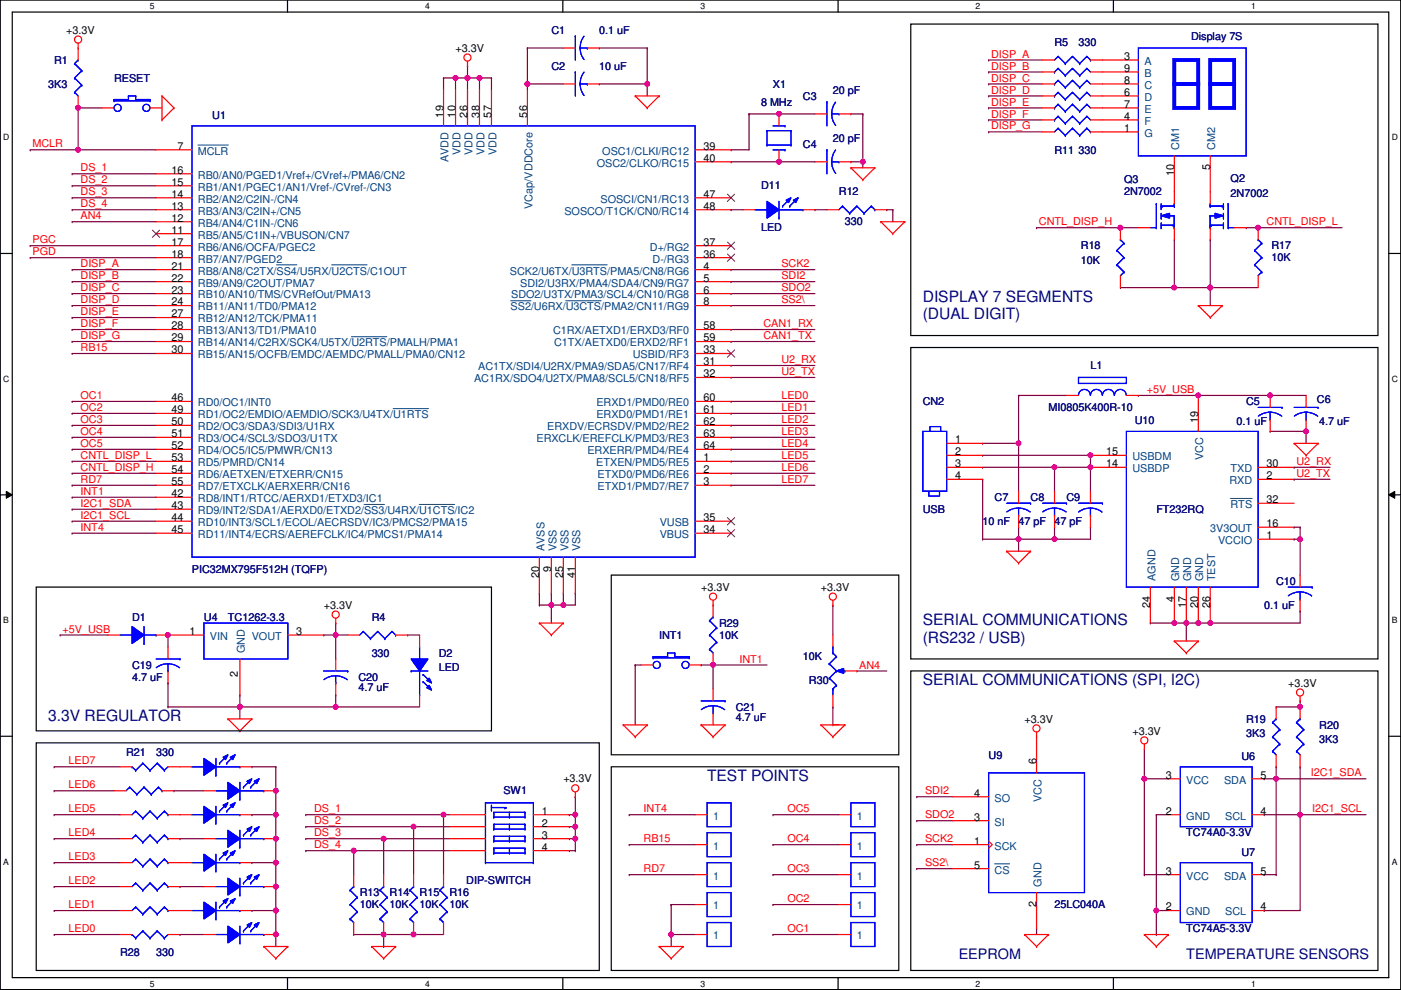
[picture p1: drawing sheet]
<svg xmlns="http://www.w3.org/2000/svg" width="297mm" height="210mm" viewBox="0 0 297 210" stroke-linecap="round" stroke-linejoin="round" font-family="sans-serif">
<defs><g id="words">
<g font-size="3.3" fill="#000080">
<text x="195.6" y="63.9">DISPLAY 7 SEGMENTS</text>
<text x="195.6" y="67.7">(DUAL DIGIT)</text>
<text x="195.6" y="132.5">SERIAL COMMUNICATIONS</text>
<text x="195.6" y="136.3">(RS232 / USB)</text>
<text x="195.6" y="145.2">SERIAL COMMUNICATIONS (SPI, I2C)</text>
<text x="10.2" y="152.8">3.3V REGULATOR</text>
<text x="149.9" y="165.5">TEST POINTS</text>
</g>
<g font-size="3" fill="#000080">
<text x="203.3" y="203.4">EEPROM</text>
<text x="251.5" y="203.4">TEMPERATURE SENSORS</text>
</g>
<g font-size="2.3">
<text x="14" y="7.2">+3.3V</text>
<text x="96.6" y="11">+3.3V</text>
<text x="238.3" y="12.7">3</text>
<text x="238.3" y="15.2">9</text>
<text x="238.3" y="17.8">8</text>
<text x="238.3" y="20.3">6</text>
<text x="238.3" y="22.9">7</text>
<text x="94" y="24.9" transform="rotate(-90 94 24.9)">19</text>
<text x="96.6" y="24.9" transform="rotate(-90 96.6 24.9)">10</text>
<text x="99.1" y="24.9" transform="rotate(-90 99.1 24.9)">26</text>
<text x="101.6" y="24.9" transform="rotate(-90 101.6 24.9)">38</text>
<text x="104.2" y="24.9" transform="rotate(-90 104.2 24.9)">57</text>
<text x="111.8" y="24.9" transform="rotate(-90 111.8 24.9)">56</text>
<text x="238.3" y="25.4">4</text>
<text x="238.3" y="27.9">1</text>
<text x="37.7" y="31.8">7</text>
<text x="149.2" y="31.8">39</text>
<text x="149.2" y="34.3">40</text>
<text x="36.4" y="36.8">16</text>
<text x="36.4" y="39.4">15</text>
<text x="36.4" y="41.9">14</text>
<text x="149.2" y="41.9">47</text>
<text x="249" y="37.4" transform="rotate(-90 249 37.4)">10</text>
<text x="256.6" y="36.1" transform="rotate(-90 256.6 36.1)">5</text>
<text x="36.4" y="44.5">13</text>
<text x="36.4" y="47">12</text>
<text x="149.2" y="44.5">48</text>
<text x="36.4" y="49.5">11</text>
<text x="36.4" y="52.1">17</text>
<text x="149.2" y="52.1">37</text>
<text x="36.4" y="54.6">18</text>
<text x="36.4" y="57.2">21</text>
<text x="36.4" y="59.7">22</text>
<text x="149.2" y="54.6">36</text>
<text x="149.2" y="57.2">4</text>
<text x="149.2" y="59.7">5</text>
<text x="36.4" y="62.2">23</text>
<text x="36.4" y="64.8">24</text>
<text x="149.2" y="62.2">6</text>
<text x="149.2" y="64.8">8</text>
<text x="36.4" y="67.3">27</text>
<text x="36.4" y="69.9">28</text>
<text x="149.2" y="69.9">58</text>
<text x="36.4" y="72.4">29</text>
<text x="36.4" y="74.9">30</text>
<text x="149.2" y="72.4">59</text>
<text x="149.2" y="74.9">33</text>
<text x="149.2" y="77.5">31</text>
<text x="149.2" y="80">32</text>
<text x="36.4" y="85.1">46</text>
<text x="36.4" y="87.6">49</text>
<text x="149.2" y="85.1">60</text>
<text x="149.2" y="87.6">61</text>
<text x="254" y="89.7" transform="rotate(-90 254 89.7)">19</text>
<text x="36.4" y="90.2">50</text>
<text x="36.4" y="92.7">51</text>
<text x="36.4" y="95.3">52</text>
<text x="149.2" y="90.2">62</text>
<text x="149.2" y="92.7">63</text>
<text x="149.2" y="95.3">64</text>
<text x="202.5" y="94">1</text>
<text x="36.4" y="97.8">53</text>
<text x="36.4" y="100.3">54</text>
<text x="149.2" y="97.8">1</text>
<text x="149.2" y="100.3">2</text>
<text x="202.5" y="96.5">2</text>
<text x="202.5" y="99.1">3</text>
<text x="202.5" y="101.6">4</text>
<text x="234.5" y="96.5">15</text>
<text x="234.5" y="99.1">14</text>
<text x="268.5" y="99.1">30</text>
<text x="268.5" y="101.6">2</text>
<text x="36.4" y="102.9">55</text>
<text x="36.4" y="105.4">42</text>
<text x="36.4" y="108">43</text>
<text x="149.2" y="102.9">3</text>
<text x="268.5" y="106.7">32</text>
<text x="36.4" y="110.5">44</text>
<text x="36.4" y="113">45</text>
<text x="149.2" y="110.5">35</text>
<text x="149.2" y="113">34</text>
<text x="268.5" y="111.8">16</text>
<text x="268.5" y="114.3">1</text>
<text x="114.3" y="122.5" transform="rotate(-90 114.3 122.5)">20</text>
<text x="116.9" y="121.2" transform="rotate(-90 116.9 121.2)">9</text>
<text x="119.4" y="122.5" transform="rotate(-90 119.4 122.5)">25</text>
<text x="122" y="122.5" transform="rotate(-90 122 122.5)">41</text>
<text x="148.7" y="125.3">+3.3V</text>
<text x="174.1" y="125.3">+3.3V</text>
<text x="68.6" y="129.1">+3.3V</text>
<text x="243.9" y="128.8" transform="rotate(-90 243.9 128.8)">24</text>
<text x="249" y="127.6" transform="rotate(-90 249 127.6)">4</text>
<text x="251.5" y="128.8" transform="rotate(-90 251.5 128.8)">17</text>
<text x="254" y="128.8" transform="rotate(-90 254 128.8)">20</text>
<text x="256.6" y="128.8" transform="rotate(-90 256.6 128.8)">26</text>
<text x="40.2" y="134.6">1</text>
<text x="62.8" y="134.6">3</text>
<text x="50.4" y="143.5" transform="rotate(-90 50.4 143.5)">2</text>
<text x="273.1" y="145.6">+3.3V</text>
<text x="217.2" y="153.2">+3.3V</text>
<text x="240.1" y="155.7">+3.3V</text>
<text x="119.4" y="165.9">+3.3V</text>
<text x="219.7" y="162.1" transform="rotate(-90 219.7 162.1)">6</text>
<text x="247.2" y="165.1">3</text>
<text x="267.3" y="165.1">5</text>
<text x="114.9" y="172.7">1</text>
<text x="206.6" y="168.9">4</text>
<text x="206.6" y="174">3</text>
<text x="247.2" y="172.7">2</text>
<text x="267.3" y="172.7">4</text>
<text x="114.9" y="175.3">2</text>
<text x="114.9" y="177.8">3</text>
<text x="206.6" y="179.1">1</text>
<text x="114.9" y="180.3">4</text>
<text x="206.6" y="184.2">5</text>
<text x="247.2" y="185.4">3</text>
<text x="267.3" y="185.4">5</text>
<text x="219.7" y="192.3" transform="rotate(-90 219.7 192.3)">2</text>
<text x="247.2" y="193">2</text>
<text x="267.3" y="193">4</text>
</g>
<g font-size="2.3" fill="#000080">
<text x="116.9" y="7.2">C1</text>
<text x="127.1" y="7.2">0.1 uF</text>
<text x="223.6" y="9.7">R5</text>
<text x="228.7" y="9.7">330</text>
<text x="252.5" y="8.4">Display 7S</text>
<text x="11.5" y="13.5">R1</text>
<text x="24.2" y="17.3">RESET</text>
<text x="116.9" y="14.8">C2</text>
<text x="127.1" y="14.8">10 uF</text>
<text x="10.2" y="18.6">3K3</text>
<text x="161.4" y="22.4">8 MHz</text>
<text x="163.9" y="18.6">X1</text>
<text x="170.2" y="21.1">C3</text>
<text x="176.6" y="19.9">20 pF</text>
<text x="45" y="25.2">U1</text>
<text x="170.2" y="31.3">C4</text>
<text x="176.6" y="30">20 pF</text>
<text x="223.6" y="32.6">R11 330</text>
<text x="161.4" y="40.2">D11</text>
<text x="177.9" y="41.4">R12</text>
<text x="238.3" y="38.9">Q3</text>
<text x="238.3" y="41.4">2N7002</text>
<text x="260.9" y="38.7">Q2</text>
<text x="260.9" y="41.7">2N7002</text>
<text x="179.1" y="47.8">330</text>
<text x="161.4" y="49.1">LED</text>
<text x="229.2" y="52.9">R18</text>
<text x="269.6" y="52.9">R17</text>
<text x="229.2" y="55.9">10K</text>
<text x="269.6" y="55.4">10K</text>
<text x="231.2" y="78.3">L1</text>
<text x="195.6" y="85.9">CN2</text>
<text x="222.3" y="87.2">MI0805K400R-10</text>
<text x="240.6" y="90">U10</text>
<text x="264.2" y="85.9">C5</text>
<text x="279.2" y="85.4">C6</text>
<text x="262.2" y="90.2">0.1 uF</text>
<text x="279.7" y="90.2">4.7 uF</text>
<text x="210.9" y="106.2">C7</text>
<text x="218.5" y="106.2">C8</text>
<text x="226.1" y="106.2">C9</text>
<text x="195.6" y="108.8">USB</text>
<text x="208.3" y="111.3">10 nF</text>
<text x="216" y="111.3">47 pF</text>
<text x="223.6" y="111.3">47 pF</text>
<text x="245.2" y="108.8">FT232RQ</text>
<text x="40.7" y="121.5">PIC32MX795F512H (TQFP)</text>
<text x="270.6" y="124">C10</text>
<text x="28" y="131.6">D1</text>
<text x="43.2" y="131.6">U4</text>
<text x="48.3" y="131.6">TC1262-3.3</text>
<text x="78.8" y="131.6">R4</text>
<text x="268" y="129.1">0.1 uF</text>
<text x="139.8" y="135.4">INT1</text>
<text x="152.5" y="132.9">R29</text>
<text x="152.5" y="135.4">10K</text>
<text x="28" y="141.8">C19</text>
<text x="78.8" y="139.2">330</text>
<text x="93" y="139.2">D2</text>
<text x="93" y="142.3">LED</text>
<text x="170.2" y="140">10K</text>
<text x="28" y="144.3">4.7 uF</text>
<text x="76" y="144.3">C20</text>
<text x="76" y="146.6">4.7 uF</text>
<text x="171.5" y="145.1">R30</text>
<text x="156" y="150.7">C21</text>
<text x="156" y="153">4.7 uF</text>
<text x="264.2" y="153.2">R19</text>
<text x="279.7" y="154.5">R20</text>
<text x="26.7" y="160.3">R21</text>
<text x="33.1" y="160.3">330</text>
<text x="209.6" y="160.8">U9</text>
<text x="263.2" y="161.1">U6</text>
<text x="264.2" y="156.3">3K3</text>
<text x="279.7" y="157.5">3K3</text>
<text x="106.7" y="168.4">SW1</text>
<text x="251.5" y="177.3">TC74A0-3.3V</text>
<text x="263.2" y="181.4">U7</text>
<text x="76.3" y="190">R13</text>
<text x="82.6" y="190">R14</text>
<text x="89" y="190">R15</text>
<text x="95.3" y="190">R16</text>
<text x="98.9" y="187.5">DIP-SWITCH</text>
<text x="76.3" y="192.6">10K</text>
<text x="82.6" y="192.6">10K</text>
<text x="89" y="192.6">10K</text>
<text x="95.3" y="192.6">10K</text>
<text x="223.6" y="192.6">25LC040A</text>
<text x="251.5" y="197.7">TC74A5-3.3V</text>
<text x="25.5" y="202.7">R28</text>
<text x="33.1" y="202.7">330</text>
</g>
<g font-size="2.3" fill="#f00">
<text x="210.1" y="12.2">DISP_A</text>
<text x="210.1" y="14.8">DISP_B</text>
<text x="210.1" y="17.3">DISP_C</text>
<text x="210.1" y="22.4">DISP_E</text>
<text x="210.1" y="19.8">DISP_D</text>
<text x="210.1" y="24.9">DISP_F</text>
<text x="210.1" y="27.5">DISP_G</text>
<text x="6.9" y="31.3">MCLR</text>
<text x="17.1" y="41.4">DS_3</text>
<text x="17.1" y="36.3">DS_1</text>
<text x="17.1" y="38.9">DS_2</text>
<text x="17.1" y="44">DS_4</text>
<text x="17.1" y="46.5">AN4</text>
<text x="220.3" y="47.8">CNTL_DISP_H</text>
<text x="268.5" y="47.8">CNTL_DISP_L</text>
<text x="6.9" y="51.6">PGC</text>
<text x="6.9" y="54.1">PGD</text>
<text x="17.1" y="59.2">DISP_B</text>
<text x="17.1" y="56.7">DISP_A</text>
<text x="165.7" y="59.2">SDI2</text>
<text x="165.7" y="56.7">SCK2</text>
<text x="17.1" y="61.7">DISP_C</text>
<text x="17.1" y="64.3">DISP_D</text>
<text x="165.7" y="64.3">SS2\</text>
<text x="165.7" y="61.7">SDO2</text>
<text x="17.1" y="69.4">DISP_F</text>
<text x="17.1" y="66.8">DISP_E</text>
<text x="17.1" y="71.9">DISP_G</text>
<text x="161.9" y="71.9">CAN1_TX</text>
<text x="161.9" y="69.4">CAN1_RX</text>
<text x="17.1" y="74.4">RB15</text>
<text x="165.7" y="77">U2_RX</text>
<text x="165.7" y="79.5">U2_TX</text>
<text x="243.1" y="83.3">+5V_USB</text>
<text x="17.1" y="89.7">OC3</text>
<text x="17.1" y="84.6">OC1</text>
<text x="17.1" y="87.1">OC2</text>
<text x="165.7" y="84.6">LED0</text>
<text x="165.7" y="87.1">LED1</text>
<text x="165.7" y="89.7">LED2</text>
<text x="17.1" y="92.2">OC4</text>
<text x="17.1" y="94.8">OC5</text>
<text x="165.7" y="94.8">LED4</text>
<text x="165.7" y="92.2">LED3</text>
<text x="17.1" y="97.3">CNTL_DISP_L</text>
<text x="17.1" y="99.8">CNTL_DISP_H</text>
<text x="165.7" y="97.3">LED5</text>
<text x="165.7" y="99.8">LED6</text>
<text x="274.9" y="98.6">U2_RX</text>
<text x="274.9" y="101.1">U2_TX</text>
<text x="17.1" y="104.9">INT1</text>
<text x="17.1" y="107.5">I2C1_SDA</text>
<text x="17.1" y="102.4">RD7</text>
<text x="165.7" y="102.4">LED7</text>
<text x="17.1" y="112.5">INT4</text>
<text x="17.1" y="110">I2C1_SCL</text>
<text x="13.3" y="134.1">+5V_USB</text>
<text x="156.8" y="140.5">INT1</text>
<text x="182.2" y="141.8">AN4</text>
<text x="14.5" y="162.1">LED7</text>
<text x="14.5" y="167.2">LED6</text>
<text x="277.9" y="164.6">I2C1_SDA</text>
<text x="14.5" y="172.2">LED5</text>
<text x="66.6" y="172.2">DS_1</text>
<text x="136.5" y="172.2">INT4</text>
<text x="166.9" y="172.2">OC5</text>
<text x="196.1" y="168.4">SDI2</text>
<text x="196.1" y="173.5">SDO2</text>
<text x="278.2" y="172.2">I2C1_SCL</text>
<text x="14.5" y="177.3">LED4</text>
<text x="66.6" y="179.9">DS_4</text>
<text x="66.6" y="177.3">DS_3</text>
<text x="66.6" y="174.8">DS_2</text>
<text x="136.5" y="178.6">RB15</text>
<text x="166.9" y="178.6">OC4</text>
<text x="196.1" y="178.6">SCK2</text>
<text x="14.5" y="182.4">LED3</text>
<text x="136.5" y="184.9">RD7</text>
<text x="166.9" y="184.9">OC3</text>
<text x="196.1" y="183.7">SS2\</text>
<text x="14.5" y="187.5">LED2</text>
<text x="166.9" y="191.3">OC2</text>
<text x="14.5" y="192.6">LED1</text>
<text x="14.5" y="197.6">LED0</text>
<text x="166.9" y="197.6">OC1</text>
</g>
<g font-size="2.3" fill="#004080">
<text x="242.6" y="13.8">A</text>
<text x="242.6" y="16.3">B</text>
<text x="242.6" y="18.8">C</text>
<text x="242.6" y="21.4">D</text>
<text x="242.6" y="23.9">E</text>
<text x="242.6" y="26.5">F</text>
<text x="242.6" y="29">G</text>
<text x="42" y="32.8">MCLR</text>
<text x="95.1" y="34.4" transform="rotate(-90 95.1 34.4)">AVDD</text>
<text x="97.6" y="32.9" transform="rotate(-90 97.6 32.9)">VDD</text>
<text x="100.2" y="32.9" transform="rotate(-90 100.2 32.9)">VDD</text>
<text x="102.7" y="32.9" transform="rotate(-90 102.7 32.9)">VDD</text>
<text x="105.3" y="32.9" transform="rotate(-90 105.3 32.9)">VDD</text>
<text x="126.6" y="35.3">OSC2/CLKO/RC15</text>
<text x="127.7" y="32.8">OSC1/CLKI/RC12</text>
<text x="250" y="31.8" transform="rotate(-90 250 31.8)">CM1</text>
<text x="257.7" y="31.8" transform="rotate(-90 257.7 31.8)">CM2</text>
<text x="42" y="37.9">RB0/AN0/PGED1/Vref+/CVref+/PMA6/CN2</text>
<text x="42" y="40.4">RB1/AN1/PGEC1/AN1/Vref-/CVref-/CN3</text>
<text x="42" y="43">RB2/AN2/C2IN-/CN4</text>
<text x="42" y="45.5">RB3/AN3/C2IN+/CN5</text>
<text x="112.9" y="44.3" transform="rotate(-90 112.9 44.3)">VCap/VDDCore</text>
<text x="119.7" y="45.5">SOSCO/T1CK/CN0/RC14</text>
<text x="127.3" y="43">SOSCI/CN1/RC13</text>
<text x="42" y="50.6">RB5/AN5/C1IN+/VBUSON/CN7</text>
<text x="42" y="48">RB4/AN4/C1IN-/CN6</text>
<text x="42" y="53.1">RB6/AN6/OCFA/PGEC2</text>
<text x="137.8" y="53.1">D+/RG2</text>
<text x="42" y="55.7">RB7/AN7/PGED2</text>
<text x="42" y="58.2">RB8/AN8/C2TX/SS4/U5RX/U2CTS/C1OUT</text>
<text x="108.1" y="58.2">SCK2/U6TX/U3RTS/PMA5/CN8/RG6</text>
<text x="138.4" y="55.7">D-/RG3</text>
<text x="42" y="60.7">RB9/AN9/C2OUT/PMA7</text>
<text x="42" y="63.3">RB10/AN10/TMS/CVRefOut/PMA13</text>
<text x="42" y="65.8">RB11/AN11/TD0/PMA12</text>
<text x="108.3" y="65.8">SS2/U6RX/U3CTS/PMA2/CN11/RG9</text>
<text x="108.4" y="63.3">SDO2/U3TX/PMA3/SCL4/CN10/RG8</text>
<text x="110.3" y="60.7">SDI2/U3RX/PMA4/SDA4/CN9/RG7</text>
<text x="42" y="68.4">RB12/AN12/TCK/PMA11</text>
<text x="42" y="70.9">RB13/AN13/TD1/PMA10</text>
<text x="117.3" y="70.9">C1RX/AETXD1/ERXD3/RF0</text>
<text x="42" y="73.4">RB14/AN14/C2RX/SCK4/U5TX/U2RTS/PMALH/PMA1</text>
<text x="42" y="76">RB15/AN15/OCFB/EMDC/AEMDC/PMALL/PMA0/CN12</text>
<text x="117.5" y="73.4">C1TX/AETXD0/ERXD2/RF1</text>
<text x="134.2" y="76">USBID/RF3</text>
<text x="100.5" y="81.1">AC1RX/SDO4/U2TX/PMA8/SCL5/CN18/RF5</text>
<text x="101.4" y="78.5">AC1TX/SDI4/U2RX/PMA9/SDA5/CN17/RF4</text>
<text x="42" y="86.1">RD0/OC1/INT0</text>
<text x="42" y="88.7">RD1/OC2/EMDIO/AEMDIO/SCK3/U4TX/U1RTS</text>
<text x="126.4" y="86.1">ERXD1/PMD0/RE0</text>
<text x="126.4" y="88.7">ERXD0/PMD1/RE1</text>
<text x="42" y="91.2">RD2/OC3/SDA3/SDI3/U1RX</text>
<text x="42" y="93.8">RD3/OC4/SCL3/SDO3/U1TX</text>
<text x="113.7" y="93.8">ERXCLK/EREFCLK/PMD3/RE3</text>
<text x="116" y="91.2">ERXDV/ECRSDV/PMD2/RE2</text>
<text x="42" y="96.3">RD4/OC5/IC5/PMWR/CN13</text>
<text x="42" y="98.8">RD5/PMRD/CN14</text>
<text x="42" y="101.4">RD6/AETXEN/ETXERR/CN15</text>
<text x="124.5" y="96.3">ERXERR/PMD4/RE4</text>
<text x="126.4" y="98.8">ETXEN/PMD5/RE5</text>
<text x="126.7" y="101.4">ETXD0/PMD6/RE6</text>
<text x="240.1" y="97.6">USBDM</text>
<text x="240.1" y="100.1">USBDP</text>
<text x="255.1" y="97.6" transform="rotate(-90 255.1 97.6)">VCC</text>
<text x="260.9" y="100.1">TXD</text>
<text x="42" y="103.9">RD7/ETXCLK/AERXERR/CN16</text>
<text x="42" y="106.5">RD8/INT1/RTCC/AERXD1/ETXD3/IC1</text>
<text x="126.7" y="103.9">ETXD1/PMD7/RE7</text>
<text x="260.7" y="102.7">RXD</text>
<text x="260.9" y="107.7">RTS</text>
<text x="42" y="109">RD9/INT2/SDA1/AERXD0/ETXD2/SS3/U4RX/U1CTS/IC2</text>
<text x="42" y="111.5">RD10/INT3/SCL1/ECOL/AECRSDV/IC3/PMCS2/PMA15</text>
<text x="139.9" y="111.5">VUSB</text>
<text x="256.6" y="112.8">3V3OUT</text>
<text x="42" y="114.1">RD11/INT4/ECRS/AEREFCLK/IC4/PMCS1/PMA14</text>
<text x="115.4" y="116.9" transform="rotate(-90 115.4 116.9)">AVSS</text>
<text x="118" y="116.9" transform="rotate(-90 118 116.9)">VSS</text>
<text x="120.5" y="116.9" transform="rotate(-90 120.5 116.9)">VSS</text>
<text x="123" y="116.9" transform="rotate(-90 123 116.9)">VSS</text>
<text x="139.9" y="114.1">VBUS</text>
<text x="258.3" y="115.4">VCCIO</text>
<text x="245" y="123.2" transform="rotate(-90 245 123.2)">AGND</text>
<text x="250" y="123.2" transform="rotate(-90 250 123.2)">GND</text>
<text x="252.6" y="123.2" transform="rotate(-90 252.6 123.2)">GND</text>
<text x="255.1" y="123.2" transform="rotate(-90 255.1 123.2)">GND</text>
<text x="257.7" y="123.2" transform="rotate(-90 257.7 123.2)">TEST</text>
<text x="44.5" y="135.7">VIN</text>
<text x="53.4" y="135.7">VOUT</text>
<text x="51.9" y="138.5" transform="rotate(-90 51.9 138.5)">GND</text>
<text x="251.5" y="166.2">VCC</text>
<text x="259.5" y="166.2">SDA</text>
<text x="151.2" y="173.8">1</text>
<text x="181.7" y="173.8">1</text>
<text x="210.9" y="170">SO</text>
<text x="220.8" y="170" transform="rotate(-90 220.8 170)">VCC</text>
<text x="251.5" y="173.8">GND</text>
<text x="259.8" y="173.8">SCL</text>
<text x="210.9" y="175">SI</text>
<text x="151.2" y="180.1">1</text>
<text x="181.7" y="180.1">1</text>
<text x="210.9" y="185.2">CS</text>
<text x="210.9" y="180.1">SCK</text>
<text x="151.2" y="186.5">1</text>
<text x="181.7" y="186.5">1</text>
<text x="220.8" y="188" transform="rotate(-90 220.8 188)">GND</text>
<text x="251.5" y="186.5">VCC</text>
<text x="259.5" y="186.5">SDA</text>
<text x="151.2" y="192.8">1</text>
<text x="181.7" y="192.8">1</text>
<text x="251.5" y="194.1">GND</text>
<text x="259.8" y="194.1">SCL</text>
<text x="151.2" y="199.2">1</text>
<text x="181.7" y="199.2">1</text>
</g>
<g font-size="1.8">
<text x="31.8" y="1.9">5</text>
<text x="90.1" y="1.9">4</text>
<text x="148.5" y="1.9">3</text>
<text x="206.9" y="1.9">2</text>
<text x="265.2" y="1.9">1</text>
<text x=".7" y="29.8">D</text>
<text x="295.1" y="29.8">D</text>
<text x=".7" y="81">C</text>
<text x="295.1" y="81">C</text>
<text x=".7" y="132.1">B</text>
<text x="295.1" y="132.1">B</text>
<text x=".7" y="183.3">A</text>
<text x="295.1" y="183.3">A</text>
<text x="31.8" y="209.2">5</text>
<text x="90.1" y="209.2">4</text>
<text x="148.5" y="209.2">3</text>
<text x="206.9" y="209.2">2</text>
<text x="265.2" y="209.2">1</text>
</g>
</g></defs>
<path d="M.1 0h296.9v209.8h-296.9zM2.6 2.6h291.8v204.7h-291.8z" fill="none" stroke="#000" stroke-width=".25"/>
<g fill="#fff">
<path d="M31.8 .3h1v2h-1z"/>
<path d="M31.8 207.5h1v2.1h-1z"/>
</g>
<path d="M61 0v2.6M61 207.3v2.5" fill="none" stroke="#000" stroke-width=".25"/>
<g fill="#fff">
<path d="M90.1 .3h1v2h-1z"/>
<path d="M90.1 207.5h1v2.1h-1z"/>
</g>
<path d="M119.3 0v2.6M119.3 207.3v2.5" fill="none" stroke="#000" stroke-width=".25"/>
<g fill="#fff">
<path d="M148.5 .3h1v2h-1z"/>
<path d="M148.5 207.5h1v2.1h-1z"/>
</g>
<path d="M177.7 0v2.6M177.7 207.3v2.5" fill="none" stroke="#000" stroke-width=".25"/>
<g fill="#fff">
<path d="M206.9 .3h1v2h-1z"/>
<path d="M206.9 207.5h1v2.1h-1z"/>
</g>
<path d="M236.1 0v2.6M236.1 207.3v2.5" fill="none" stroke="#000" stroke-width=".25"/>
<g fill="#fff">
<path d="M265.2 .3h1v2h-1z"/>
<path d="M265.2 207.5h1v2.1h-1z"/>
<path d="M.7 28.2h1.3v2h-1.3z"/>
<path d="M295.1 28.2h1.3v2h-1.3z"/>
<path d="M.7 79.3h1.3v2.1h-1.3z"/>
<path d="M295.1 79.3h1.3v2.1h-1.3z"/>
</g>
<path d="M.1 53.7h2.5M294.4 53.7h2.6" fill="none" stroke="#000" stroke-width=".25"/>
<g fill="#fff">
<path d="M.7 130.5h1.2v2h-1.2z"/>
<path d="M295.1 130.5h1.2v2h-1.2z"/>
</g>
<path d="M.1 104.9h2.5M294.4 104.9h2.6" fill="none" stroke="#000" stroke-width=".25"/>
<path d="M1.3 104.2l1.3 .7-1.3 .7zM294.4 104.9l1.3-.7v1.4z" fill="#000"/>
<path d="M1.3 104.2l1.3 .7-1.3 .7zM294.4 104.9l1.3-.7v1.4z" fill="none" stroke="#000" stroke-width=".21"/>
<g fill="#fff">
<path d="M.7 181.7h1.2v2h-1.2z"/>
<path d="M295.1 181.7h1.2v2h-1.2z"/>
</g>
<path d="M.1 156.1h2.5M294.4 156.1h2.6" fill="none" stroke="#000" stroke-width=".25"/>
<path d="M96.6 16.5h.1M96.6 16.5h2.5" fill="none" stroke="#800040" stroke-width=".25"/>
<circle cx="96.6" cy="16.5" r=".5" fill="#f0f"/>
<circle cx="96.6" cy="16.5" r=".5" fill="none" stroke="#f0f" stroke-width=".25"/>
<path d="M94 16.5h.1M94 16.5v2.6M96.6 16.5h.1M96.6 16.5v2.6M99.1 16.5h.1M99.1 16.5v2.6M101.7 16.5h.1M101.7 16.5h2.5M104.2 16.5h.1M104.2 16.5v2.6" fill="none" stroke="#800040" stroke-width=".25"/>
<circle cx="99.1" cy="16.5" r=".5" fill="#f0f"/>
<circle cx="99.1" cy="16.5" r=".5" fill="none" stroke="#f0f" stroke-width=".25"/>
<path d="M99.1 14h.1M99.1 14v2.5M101.7 16.5h.1M101.7 16.5v2.6" fill="none" stroke="#800040" stroke-width=".25"/>
<circle cx="101.6" cy="16.5" r=".5" fill="#f0f"/>
<circle cx="101.6" cy="16.5" r=".5" fill="none" stroke="#f0f" stroke-width=".25"/>
<path d="M114.4 128.3h.1M114.4 125.8h.1M114.4 128.3h2.5M114.4 125.8v2.5M116.9 128.3h.1M116.9 128.3v3.8M119.4 125.8h.1M119.4 128.3h.1M119.4 125.8v2.5M122 125.8h.1M122 125.8v2.5h-2.6" fill="none" stroke="#800040" stroke-width=".25"/>
<circle cx="119.4" cy="128.3" r=".5" fill="#f0f"/>
<circle cx="119.4" cy="128.3" r=".5" fill="none" stroke="#f0f" stroke-width=".25"/>
<g fill="none" stroke="#800040" stroke-width=".25">
<path d="M155 31.8h.1M155 31.8h3.8M165.2 24.2h.1M165.2 24.2h7.6M180.4 34.3h.1M180.4 24.2h.1M180.4 34.3h2.5M180.4 24.2h2.5M6.4 52.1h.1M6.4 54.6h.1M6.4 52.1h26.7M6.4 54.6h26.7"/>
<path d="M15.3 41.9h.1M15.3 41.9h17.8M116.9 125.8h.1M116.9 125.8v2.5"/>
</g>
<circle cx="165.1" cy="24.1" r=".5" fill="#f0f"/>
<circle cx="165.1" cy="24.1" r=".5" fill="none" stroke="#f0f" stroke-width=".25"/>
<path d="M158.8 24.2h.1M158.8 24.2v7.6M165.2 34.3h.1M165.2 34.3h7.6" fill="none" stroke="#800040" stroke-width=".25"/>
<circle cx="165.1" cy="34.3" r=".5" fill="#f0f"/>
<circle cx="165.1" cy="34.3" r=".5" fill="none" stroke="#f0f" stroke-width=".25"/>
<path d="M182.9 24.2h.1M182.9 24.2v10.1" fill="none" stroke="#800040" stroke-width=".25"/>
<circle cx="182.9" cy="34.3" r=".5" fill="#f0f"/>
<circle cx="182.9" cy="34.3" r=".5" fill="none" stroke="#f0f" stroke-width=".25"/>
<path d="M155 95.3h.1M155 95.3h17.8M116.9 128.3h.1M116.9 128.3h2.5" fill="none" stroke="#800040" stroke-width=".25"/>
<circle cx="116.9" cy="128.3" r=".5" fill="#f0f"/>
<circle cx="116.9" cy="128.3" r=".5" fill="none" stroke="#f0f" stroke-width=".25"/>
<path d="M99.1 16.5h.1M99.1 16.5h2.6M16.6 31.8h.1M16.6 31.8h16.5M155 34.3h.1M155 34.3h10.2" fill="none" stroke="#800040" stroke-width=".25"/>
<circle cx="99.1" cy="16.5" r=".5" fill="#f0f"/>
<circle cx="99.1" cy="16.5" r=".5" fill="none" stroke="#f0f" stroke-width=".25"/>
<path d="M94 16.5h.1M94 16.5h2.6M111.8 17.8h.1M111.8 17.8h7.6M127.1 17.8h.1M127.1 17.8h10.1M158.8 24.2h.1M158.8 24.2h6.4" fill="none" stroke="#800040" stroke-width=".25"/>
<circle cx="137.2" cy="17.8" r=".5" fill="#f0f"/>
<circle cx="137.2" cy="17.8" r=".5" fill="none" stroke="#f0f" stroke-width=".25"/>
<path d="M111.8 17.8h.1M111.8 17.8v1.3" fill="none" stroke="#800040" stroke-width=".25"/>
<circle cx="111.8" cy="17.8" r=".5" fill="#f0f"/>
<circle cx="111.8" cy="17.8" r=".5" fill="none" stroke="#f0f" stroke-width=".25"/>
<g fill="none" stroke="#800040" stroke-width=".25">
<path d="M111.8 10.2h.1M111.8 10.2h7.6M111.8 10.2v7.6M127.1 10.2h.1M127.1 10.2h10.1M137.2 10.2h.1M137.2 17.8h.1M137.2 10.2v10.1M15.3 36.9h.1M15.3 39.4h.1M15.3 36.9h17.8M15.3 39.4h17.8"/>
<path d="M182.9 34.3h.1M182.9 34.3v1.3M15.3 59.7h.1M15.3 44.5h.1M15.3 47h.1M15.3 57.2h.1M15.3 59.7h17.8M15.3 44.5h17.8M15.3 47h17.8M15.3 57.2h17.8M155 59.7h.1M155 57.2h.1"/>
<path d="M155 44.5h.1M155 59.7h17.8M155 44.5h2.5M155 57.2h17.8M172.8 44.5h.1M172.8 44.5h2.5M188 44.5h.1M188 44.5h1.3M189.3 44.5h.1M189.3 44.5v2.5M15.3 62.3h.1M15.3 64.8h.1"/>
<path d="M15.3 69.9h.1M15.3 67.3h.1M15.3 72.4h.1M15.3 75h.1M15.3 62.3h17.8M15.3 64.8h17.8M15.3 69.9h17.8M15.3 72.4h17.8M15.3 67.3h17.8M15.3 75h17.8M155 77.5h.1M155 72.4h.1"/>
<path d="M155 69.9h.1M155 64.8h.1M155 62.3h.1M155 62.3h17.8M155 64.8h17.8M155 69.9h17.8M155 77.5h17.8M155 72.4h17.8M15.3 92.7h.1M15.3 95.3h.1M15.3 90.2h.1M15.3 97.8h.1"/>
<path d="M15.3 85.1h.1M15.3 87.7h.1M15.3 92.7h17.8M15.3 95.3h17.8M15.3 90.2h17.8M15.3 97.8h17.8M15.3 85.1h17.8M15.3 87.7h17.8M155 80h.1M155 85.1h.1M155 87.7h.1M155 90.2h.1"/>
<path d="M155 92.7h.1M155 97.8h.1M155 92.7h17.8M155 90.2h17.8M155 97.8h17.8M155 85.1h17.8M155 87.7h17.8M155 80h17.8M15.3 100.4h.1M15.3 105.4h.1M15.3 113.1h.1M15.3 108h.1"/>
<path d="M15.3 110.5h.1M15.3 102.9h.1M15.3 100.4h17.8M15.3 105.4h17.8M15.3 113.1h17.8M15.3 102.9h17.8M15.3 108h17.8M15.3 110.5h17.8M155 100.4h.1M155 102.9h.1M155 100.4h17.8M155 102.9h17.8"/>
<path d="M58.5 167.7h.1M58.5 167.7v5M11.5 188h.1M11.5 193.1h.1M11.5 188h14M11.5 193.1h14"/>
</g>
<circle cx="58.5" cy="167.6" r=".5" fill="#f0f"/>
<circle cx="58.5" cy="167.6" r=".5" fill="none" stroke="#f0f" stroke-width=".25"/>
<path d="M58.5 172.7h.1M58.5 172.7v5.1" fill="none" stroke="#800040" stroke-width=".25"/>
<circle cx="58.5" cy="172.7" r=".5" fill="#f0f"/>
<circle cx="58.5" cy="172.7" r=".5" fill="none" stroke="#f0f" stroke-width=".25"/>
<path d="M11.5 198.1h.1M11.5 198.1h14M58.5 188h.1M58.5 188v5.1" fill="none" stroke="#800040" stroke-width=".25"/>
<circle cx="58.5" cy="188" r=".5" fill="#f0f"/>
<circle cx="58.5" cy="188" r=".5" fill="none" stroke="#f0f" stroke-width=".25"/>
<path d="M58.5 193.1h.1M58.5 193.1v5" fill="none" stroke="#800040" stroke-width=".25"/>
<circle cx="58.5" cy="193" r=".5" fill="#f0f"/>
<circle cx="58.5" cy="193" r=".5" fill="none" stroke="#f0f" stroke-width=".25"/>
<path d="M36.9 167.7h.1M36.9 167.7h6.3M38.2 177.8h.1M38.2 177.8h5M58.5 162.6h.1M58.5 177.8h.1M58.5 162.6v5.1M58.5 177.8v5.1M38.2 188h.1M38.2 198.1h.1M38.2 188h5M38.2 198.1h5" fill="none" stroke="#800040" stroke-width=".25"/>
<circle cx="58.5" cy="177.8" r=".5" fill="#f0f"/>
<circle cx="58.5" cy="177.8" r=".5" fill="none" stroke="#f0f" stroke-width=".25"/>
<path d="M58.5 198.1h.1M58.5 198.1v2.6" fill="none" stroke="#800040" stroke-width=".25"/>
<circle cx="58.5" cy="198.1" r=".5" fill="#f0f"/>
<circle cx="58.5" cy="198.1" r=".5" fill="none" stroke="#f0f" stroke-width=".25"/>
<path d="M58.5 182.9h.1M58.5 182.9v5.1" fill="none" stroke="#800040" stroke-width=".25"/>
<circle cx="58.5" cy="182.9" r=".5" fill="#f0f"/>
<circle cx="58.5" cy="182.9" r=".5" fill="none" stroke="#f0f" stroke-width=".25"/>
<path d="M11.5 162.6h.1M11.5 167.7h.1M11.5 172.7h.1M11.5 177.8h.1M11.5 162.6h14M11.5 167.7h12.7M11.5 172.7h14M11.5 177.8h14M122 177.8h.1M122 175.3v2.5M11.5 182.9h.1M11.5 182.9h14" fill="none" stroke="#800040" stroke-width=".25"/>
<circle cx="122" cy="175.3" r=".5" fill="#f0f"/>
<circle cx="122" cy="175.3" r=".5" fill="none" stroke="#f0f" stroke-width=".25"/>
<circle cx="122" cy="177.8" r=".5" fill="#f0f"/>
<circle cx="122" cy="177.8" r=".5" fill="none" stroke="#f0f" stroke-width=".25"/>
<path d="M87.7 175.3h.1M87.7 175.3h7.6M94 172.7h.1M94 172.7h1.3M120.7 172.7h.1M120.7 172.7h1.3v2.6M122 175.3h.1M122 177.8v2.6M122 180.4h.1" fill="none" stroke="#800040" stroke-width=".25"/>
<circle cx="122" cy="172.7" r=".5" fill="#f0f"/>
<circle cx="122" cy="172.7" r=".5" fill="none" stroke="#f0f" stroke-width=".25"/>
<path d="M81.3 177.8h.1M81.3 177.8h14M120.7 175.3h.1M120.7 177.8h.1M120.7 175.3h1.3M120.7 177.8h1.3M75 180.4h.1M75 180.4h20.3M120.7 180.4h.1M120.7 180.4h1.3" fill="none" stroke="#800040" stroke-width=".25"/>
<circle cx="75" cy="180.3" r=".5" fill="#f0f"/>
<circle cx="75" cy="180.3" r=".5" fill="none" stroke="#f0f" stroke-width=".25"/>
<path d="M94 172.7h.1M94 172.7v12.7" fill="none" stroke="#800040" stroke-width=".25"/>
<circle cx="94" cy="172.7" r=".5" fill="#f0f"/>
<circle cx="94" cy="172.7" r=".5" fill="none" stroke="#f0f" stroke-width=".25"/>
<path d="M87.7 175.3h.1M87.7 175.3v10.1" fill="none" stroke="#800040" stroke-width=".25"/>
<circle cx="87.7" cy="175.3" r=".5" fill="#f0f"/>
<circle cx="87.7" cy="175.3" r=".5" fill="none" stroke="#f0f" stroke-width=".25"/>
<path d="M81.3 177.8h.1M81.3 177.8v7.6" fill="none" stroke="#800040" stroke-width=".25"/>
<circle cx="81.3" cy="177.8" r=".5" fill="#f0f"/>
<circle cx="81.3" cy="177.8" r=".5" fill="none" stroke="#f0f" stroke-width=".25"/>
<g fill="none" stroke="#800040" stroke-width=".25">
<path d="M64.8 177.8h.1M64.8 175.3h.1M64.8 172.7h.1M64.8 177.8h16.5M64.8 175.3h22.9M64.8 172.7h29.2M64.8 180.4h.1M64.8 180.4h10.2M75 180.4h.1M75 198.1h.1M75 180.4v5M75 198.1h6.3"/>
<path d="M87.7 198.1h.1M87.7 198.1h6.3"/>
</g>
<circle cx="87.7" cy="198.1" r=".5" fill="#f0f"/>
<circle cx="87.7" cy="198.1" r=".5" fill="none" stroke="#f0f" stroke-width=".25"/>
<path d="M122 168.9h.1M122 168.9v3.8M81.3 198.1h.1M81.3 198.1h6.4" fill="none" stroke="#800040" stroke-width=".25"/>
<circle cx="81.3" cy="198.1" r=".5" fill="#f0f"/>
<circle cx="81.3" cy="198.1" r=".5" fill="none" stroke="#f0f" stroke-width=".25"/>
<path d="M133.4 172.7h.1M133.4 172.7h14M142.3 198.1h.1M142.3 198.1v2.6" fill="none" stroke="#800040" stroke-width=".25"/>
<circle cx="142.3" cy="198.1" r=".5" fill="#f0f"/>
<circle cx="142.3" cy="198.1" r=".5" fill="none" stroke="#f0f" stroke-width=".25"/>
<g fill="none" stroke="#800040" stroke-width=".25">
<path d="M16.6 22.9h.1M16.6 22.9v8.9M133.4 179.1h.1M133.4 179.1h14M163.9 179.1h.1M163.9 172.7h.1M163.9 179.1h14M163.9 172.7h14M133.4 185.4h.1M133.4 185.4h14M163.9 198.1h.1M163.9 191.8h.1"/>
<path d="M163.9 185.4h.1M163.9 198.1h14M163.9 191.8h14M163.9 185.4h14"/>
</g>
<circle cx="16.6" cy="31.8" r=".5" fill="#f0f"/>
<circle cx="16.6" cy="31.8" r=".5" fill="none" stroke="#f0f" stroke-width=".25"/>
<circle cx="16.6" cy="22.9" r=".5" fill="#f0f"/>
<circle cx="16.6" cy="22.9" r=".5" fill="none" stroke="#f0f" stroke-width=".25"/>
<g fill="none" stroke="#800040" stroke-width=".25">
<path d="M6.4 31.8h.1M6.4 31.8h10.2M16.6 22.9h.1M16.6 22.9h5.1M134.7 141h.1M134.7 141h1.3M134.7 141v12.7M148.7 141h.1M148.7 141h13.9M151.2 141h.1M142.3 198.1h.1M142.3 191.8h.1"/>
<path d="M142.3 198.1h5.1M142.3 191.8h5.1M142.3 191.8v6.3"/>
</g>
<circle cx="151.2" cy="141" r=".5" fill="#f0f"/>
<circle cx="151.2" cy="141" r=".5" fill="none" stroke="#f0f" stroke-width=".25"/>
<g fill="none" stroke="#800040" stroke-width=".25">
<path d="M176.6 128.3h.1M176.6 128.3v6.3M151.2 141h.1M151.2 141v5.1M176.6 149.9h.1M176.6 153.7h.1M176.6 149.9v3.8M176.6 153.7h1.3M181.7 142.3h.1M181.7 142.3h6.3M194.4 168.9h.1M194.4 174h.1"/>
<path d="M194.4 179.1h.1M194.4 168.9h7.6M194.4 174h7.6M194.4 179.1h7.6M270.6 162.6h.1M270.6 162.6v22.8M275.6 172.7h.1M275.6 172.7v20.4M194.4 184.2h.1M194.4 184.2h7.6M219.8 196.9h.1M219.8 196.9v1.2"/>
<path d="M270.6 185.4h.1"/>
</g>
<circle cx="275.6" cy="172.7" r=".5" fill="#f0f"/>
<circle cx="275.6" cy="172.7" r=".5" fill="none" stroke="#f0f" stroke-width=".25"/>
<path d="M270.6 149.9h.1M270.6 149.9h5M275.6 172.7h.1M275.6 172.7h14" fill="none" stroke="#800040" stroke-width=".25"/>
<circle cx="275.6" cy="149.9" r=".5" fill="#f0f"/>
<circle cx="275.6" cy="149.9" r=".5" fill="none" stroke="#f0f" stroke-width=".25"/>
<path d="M270.6 165.1h.1M270.6 165.1h19M268 185.4h.1M268 193.1h.1M268 185.4h2.6M268 193.1h7.6" fill="none" stroke="#800040" stroke-width=".25"/>
<circle cx="270.6" cy="165.1" r=".5" fill="#f0f"/>
<circle cx="270.6" cy="165.1" r=".5" fill="none" stroke="#f0f" stroke-width=".25"/>
<path d="M275.6 148.6h.1M275.6 148.6v1.3M245.2 172.7v20.4M245.2 193.1h.1M245.2 193.1h2.5" fill="none" stroke="#800040" stroke-width=".25"/>
<circle cx="245.2" cy="193" r=".5" fill="#f0f"/>
<circle cx="245.2" cy="193" r=".5" fill="none" stroke="#f0f" stroke-width=".25"/>
<path d="M242.6 158.8v6.3M242.6 165.1h.1M245.2 172.7h.1M245.2 172.7h2.5M242.6 185.4h.1M242.6 185.4h5.1" fill="none" stroke="#800040" stroke-width=".25"/>
<circle cx="242.6" cy="165.1" r=".5" fill="#f0f"/>
<circle cx="242.6" cy="165.1" r=".5" fill="none" stroke="#f0f" stroke-width=".25"/>
<path d="M266.8 48.3h.1M266.8 48.3h17.7M242.6 165.1h.1M242.6 165.1h5.1M268 165.1h.1M268 165.1h2.6" fill="none" stroke="#800040" stroke-width=".25"/>
<circle cx="266.7" cy="48.3" r=".5" fill="#f0f"/>
<circle cx="266.7" cy="48.3" r=".5" fill="none" stroke="#f0f" stroke-width=".25"/>
<path d="M256.6 50.8h.1M256.6 50.8v14M256.6 61h.1M256.6 61h10.2" fill="none" stroke="#800040" stroke-width=".25"/>
<circle cx="256.6" cy="61" r=".5" fill="#f0f"/>
<circle cx="256.6" cy="61" r=".5" fill="none" stroke="#f0f" stroke-width=".25"/>
<g fill="none" stroke="#800040" stroke-width=".25">
<path d="M209.6 12.7h.1M209.6 15.3h.1M209.6 17.8h.1M209.6 12.7h11.4M209.6 15.3h11.4M209.6 17.8h11.4M209.6 22.9h.1M209.6 20.3h.1M209.6 25.4h.1M209.6 28h.1M209.6 22.9h11.4M209.6 20.3h11.4"/>
<path d="M209.6 25.4h11.4M209.6 28h11.4M249 50.8h.1M249 50.8v10.2"/>
</g>
<circle cx="249" cy="61" r=".5" fill="#f0f"/>
<circle cx="249" cy="61" r=".5" fill="none" stroke="#f0f" stroke-width=".25"/>
<path d="M249 61h.1M249 61h7.6" fill="none" stroke="#800040" stroke-width=".25"/>
<circle cx="256.6" cy="61" r=".5" fill="#f0f"/>
<circle cx="256.6" cy="61" r=".5" fill="none" stroke="#f0f" stroke-width=".25"/>
<path d="M237.5 48.3h.1M237.5 48.3h3.9" fill="none" stroke="#800040" stroke-width=".25"/>
<circle cx="237.5" cy="48.3" r=".5" fill="#f0f"/>
<circle cx="237.5" cy="48.3" r=".5" fill="none" stroke="#f0f" stroke-width=".25"/>
<g fill="none" stroke="#800040" stroke-width=".25">
<path d="M219.8 48.3h.1M219.8 48.3h17.7M264.2 48.3h.1M264.2 48.3h2.6M237.5 61h.1M237.5 61h11.5M223.6 99.1h.1M223.6 99.1v5.1M223.6 99.1h7.6M208.3 101.6h.1M208.3 101.6v12.7M242.6 165.1v20.3"/>
<path d="M268 172.7h.1M275.6 162.6h.1M275.6 162.6v10.1h-7.6M242.6 185.4h.1M245.2 198.1h.1M245.2 193.1v5"/>
</g>
<circle cx="231.2" cy="99.1" r=".5" fill="#f0f"/>
<circle cx="231.2" cy="99.1" r=".5" fill="none" stroke="#f0f" stroke-width=".25"/>
<circle cx="223.6" cy="99.1" r=".5" fill="#f0f"/>
<circle cx="223.6" cy="99.1" r=".5" fill="none" stroke="#f0f" stroke-width=".25"/>
<path d="M254.1 83.8h.1M254.1 83.8h15.2" fill="none" stroke="#800040" stroke-width=".25"/>
<circle cx="269.3" cy="83.8" r=".5" fill="#f0f"/>
<circle cx="269.3" cy="83.8" r=".5" fill="none" stroke="#f0f" stroke-width=".25"/>
<circle cx="254" cy="83.8" r=".5" fill="#f0f"/>
<circle cx="254" cy="83.8" r=".5" fill="none" stroke="#f0f" stroke-width=".25"/>
<path d="M269.3 83.8h.1M269.3 91.5h.1M269.3 83.8h7.6M269.3 91.5h7.6" fill="none" stroke="#800040" stroke-width=".25"/>
<circle cx="276.9" cy="91.4" r=".5" fill="#f0f"/>
<circle cx="276.9" cy="91.4" r=".5" fill="none" stroke="#f0f" stroke-width=".25"/>
<path d="M274.4 99.1h.1M274.4 99.1h7.6M276.9 91.5h.1M276.9 91.5v2.5M274.4 101.6h.1M274.4 101.6h7.6M254.1 132.1h.1M254.1 132.1h2.5" fill="none" stroke="#800040" stroke-width=".25"/>
<circle cx="254" cy="132.1" r=".5" fill="#f0f"/>
<circle cx="254" cy="132.1" r=".5" fill="none" stroke="#f0f" stroke-width=".25"/>
<path d="M241.4 83.8h.1M241.4 83.8h12.7M243.9 132.1h.1M243.9 132.1h5.1M251.5 132.1h.1M251.5 132.1h2.6" fill="none" stroke="#800040" stroke-width=".25"/>
<circle cx="251.5" cy="132.1" r=".5" fill="#f0f"/>
<circle cx="251.5" cy="132.1" r=".5" fill="none" stroke="#f0f" stroke-width=".25"/>
<path d="M249 132.1h.1M249 132.1h2.5" fill="none" stroke="#800040" stroke-width=".25"/>
<circle cx="249" cy="132.1" r=".5" fill="#f0f"/>
<circle cx="249" cy="132.1" r=".5" fill="none" stroke="#f0f" stroke-width=".25"/>
<path d="M256.6 132.1h.1M256.6 132.1h19" fill="none" stroke="#800040" stroke-width=".25"/>
<circle cx="256.6" cy="132.1" r=".5" fill="#f0f"/>
<circle cx="256.6" cy="132.1" r=".5" fill="none" stroke="#f0f" stroke-width=".25"/>
<path d="M274.4 114.3h.1M274.4 114.3h1.2M275.6 114.3h.1M275.6 114.3v7.6M251.5 132.1h.1M251.5 132.1v3.8M275.6 129.6h.1M275.6 129.6v2.5" fill="none" stroke="#800040" stroke-width=".25"/>
<circle cx="275.6" cy="114.3" r=".5" fill="#f0f"/>
<circle cx="275.6" cy="114.3" r=".5" fill="none" stroke="#f0f" stroke-width=".25"/>
<path d="M216 94h.1M216 94v10.2M274.4 111.8h.1M274.4 111.8h1.2M275.6 111.8h.1M275.6 111.8v2.5" fill="none" stroke="#800040" stroke-width=".25"/>
<circle cx="215.9" cy="94" r=".5" fill="#f0f"/>
<circle cx="215.9" cy="94" r=".5" fill="none" stroke="#f0f" stroke-width=".25"/>
<path d="M216 83.8h.1M216 83.8h10.1M208.3 114.3h.1M216 111.8h.1M216 114.3h.1M216 111.8v2.5M223.6 111.8h.1M223.6 111.8v2.5h-15.3" fill="none" stroke="#800040" stroke-width=".25"/>
<circle cx="223.6" cy="114.3" r=".5" fill="#f0f"/>
<circle cx="223.6" cy="114.3" r=".5" fill="none" stroke="#f0f" stroke-width=".25"/>
<circle cx="215.9" cy="114.3" r=".5" fill="#f0f"/>
<circle cx="215.9" cy="114.3" r=".5" fill="none" stroke="#f0f" stroke-width=".25"/>
<path d="M208.3 96.5h.1M208.3 96.5h22.9M231.2 99.1h.1M231.2 96.5h.1M231.2 96.5v7.7M216 114.3h.1M216 114.3v2.6M223.6 114.3h.1M231.2 111.8h.1M231.2 111.8v2.5h-7.6" fill="none" stroke="#800040" stroke-width=".25"/>
<circle cx="231.2" cy="96.5" r=".5" fill="#f0f"/>
<circle cx="231.2" cy="96.5" r=".5" fill="none" stroke="#f0f" stroke-width=".25"/>
<g fill="none" stroke="#800040" stroke-width=".25">
<path d="M208.3 94h.1M208.3 99.1h.1M208.3 99.1h15.3M216 83.8h.1M216 83.8v10.2h-7.7M50.9 149.9h.1M50.9 149.9h20.3M53.4 172.7h.1M53.4 162.6h.1M53.4 172.7h5.1M53.4 162.6h5.1M53.4 182.9h.1"/>
<path d="M53.4 193.1h.1M53.4 182.9h5.1M53.4 193.1h5.1M81.3 198.1v2.6M81.3 200.7h.1"/>
</g>
<circle cx="50.8" cy="149.9" r=".5" fill="#f0f"/>
<circle cx="50.8" cy="149.9" r=".5" fill="none" stroke="#f0f" stroke-width=".25"/>
<path d="M35.6 134.6h.1M35.6 134.6v2.6M71.2 132.1h.1M71.2 132.1v2.5M35.6 144.8h.1M35.6 144.8v5.1" fill="none" stroke="#800040" stroke-width=".25"/>
<circle cx="35.6" cy="134.6" r=".5" fill="#f0f"/>
<circle cx="35.6" cy="134.6" r=".5" fill="none" stroke="#f0f" stroke-width=".25"/>
<path d="M68.6 134.6h.1M68.6 134.6h2.6M71.2 134.6h.1M71.2 134.6v5.1M35.6 149.9h.1M35.6 149.9h15.3" fill="none" stroke="#800040" stroke-width=".25"/>
<circle cx="50.8" cy="149.9" r=".5" fill="#f0f"/>
<circle cx="50.8" cy="149.9" r=".5" fill="none" stroke="#f0f" stroke-width=".25"/>
<path d="M71.2 134.6h.1M71.2 134.6h2.5M86.4 134.6h.1M86.4 134.6h2.6M50.9 149.9h.1M50.9 149.9v2.5" fill="none" stroke="#800040" stroke-width=".25"/>
<circle cx="71.2" cy="134.6" r=".5" fill="#f0f"/>
<circle cx="71.2" cy="134.6" r=".5" fill="none" stroke="#f0f" stroke-width=".25"/>
<path d="M12.8 134.6h.1M12.8 134.6h10.1M50.9 147.3h.1M50.9 147.3v2.6M71.2 147.3h.1M71.2 149.9h.1M71.2 147.3v2.6M71.2 149.9h17.8" fill="none" stroke="#800040" stroke-width=".25"/>
<circle cx="71.2" cy="149.9" r=".5" fill="#f0f"/>
<circle cx="71.2" cy="149.9" r=".5" fill="none" stroke="#f0f" stroke-width=".25"/>
<g fill="none" stroke="#f00" stroke-width=".25">
<path d="M16.6 10.2h.1M16.6 9.2v1M94 19.1v7.6M96.6 19.1v7.6M99.1 14h.1M99.1 13v1M99.1 19.1v7.6M101.7 19.1v7.6M104.2 19.1v7.6M111.8 19.1v7.6M21.7 22.9h2.5M31.8 22.9h2.6"/>
<path d="M33.1 36.9h7.6M33.1 39.4h7.6M33.1 31.8h7.6M34.4 20.3h.1M34.4 25.4h.1M34.4 20.3v5.1M34.4 20.3l2.5 2.6M36.9 22.9h.1M36.9 22.9l-2.5 2.5M134.7 20.3h.1M134.7 20.3h5.1M134.7 20.3l2.5 2.6"/>
<path d="M137.2 22.9h.1M139.8 20.3h.1M139.8 20.3l-2.6 2.6M147.4 31.8h7.6M147.4 34.3h7.6M180.4 35.6h.1M180.4 35.6h5.1M180.4 35.6l2.5 2.5M182.9 38.1h.1M185.5 35.6h.1M185.5 35.6l-2.6 2.5M33.1 47h7.6"/>
<path d="M33.1 41.9h7.6M33.1 44.5h7.6M33.1 49.6h7.6M33.1 52.1h7.6M33.1 54.6h7.6M33.1 57.2h7.6M33.1 59.7h7.6M147.4 41.9h7.6M147.4 44.5h7.6M147.4 52.1h7.6M147.4 54.6h7.6M147.4 57.2h7.6"/>
<path d="M147.4 59.7h7.6M186.8 47h.1M186.8 47h5M186.8 47l2.5 2.6M189.3 49.6h.1M191.8 47h.1M191.8 47l-2.5 2.6M266.8 48.3v2.5M266.8 58.4v2.6M33.1 64.8h7.6M33.1 62.3h7.6M33.1 67.3h7.6"/>
<path d="M33.1 69.9h7.6M33.1 72.4h7.6M33.1 75h7.6M147.4 64.8h7.6M147.4 62.3h7.6M147.4 69.9h7.6M147.4 72.4h7.6M147.4 75h7.6M147.4 77.5h7.6M254.1 64.8h.1M254.1 64.8h5M254.1 64.8l2.5 2.5"/>
<path d="M256.6 67.3h.1M259.1 64.8h.1M259.1 64.8l-2.5 2.5M33.1 85.1h7.6M33.1 87.7h7.6M33.1 90.2h7.6M33.1 92.7h7.6M33.1 95.3h7.6M33.1 97.8h7.6M147.4 85.1h7.6M147.4 87.7h7.6M147.4 90.2h7.6"/>
<path d="M147.4 92.7h7.6M147.4 95.3h7.6M147.4 97.8h7.6M147.4 80h7.6M274.4 94h.1M274.4 94h5.1M274.4 94l2.5 2.5M276.9 96.5h.1M279.5 94h.1M279.5 94l-2.6 2.5M33.1 100.4h7.6M33.1 102.9h7.6"/>
<path d="M33.1 105.4h7.6M33.1 108h7.6M33.1 110.5h7.6M33.1 113.1h7.6M114.4 118.1v7.7M116.9 118.1v7.7M119.4 118.1v7.7M122 118.1v7.7M147.4 100.4h7.6M147.4 102.9h7.6M147.4 110.5h7.6M147.4 113.1h7.6"/>
<path d="M213.4 116.9h.1M213.4 116.9h5.1M213.4 116.9l2.6 2.5M216 119.4h.1M216 104.2v2.5M216 109.2v2.6M218.5 116.9h.1M218.5 116.9l-2.5 2.5M71.2 132.1h.1M71.2 131.1v1M71.2 139.7v2.6M114.4 132.1h.1"/>
<path d="M114.4 132.1h5M114.4 132.1l2.5 2.5M116.9 134.6h.1M119.4 132.1h.1M119.4 132.1l-2.5 2.5M151.2 128.3h.1M151.2 127.3v1M176.6 128.3h.1M176.6 127.3v1M249 135.9h.1M249 135.9h5.1M249 135.9l2.5 2.6"/>
<path d="M251.5 138.5h.1M254.1 135.9h.1M254.1 135.9l-2.6 2.6M48.3 152.4h.1M48.3 152.4h5.1M48.3 152.4l2.6 2.6M50.9 155h.1M53.4 152.4h.1M53.4 152.4l-2.5 2.6M71.2 144.8v2.5M132.1 153.7h.1M132.1 153.7h5.1"/>
<path d="M132.1 153.7l2.6 2.5M134.7 156.2h.1M136 141h2.5M137.2 153.7h.1M137.2 153.7l-2.5 2.5M146.1 141h2.6M148.7 153.7h.1M148.7 153.7h5M148.7 153.7l2.5 2.5M151.2 156.2h.1M153.7 153.7h.1M153.7 153.7l-2.5 2.5"/>
<path d="M174.1 153.7h.1M174.1 153.7h5M174.1 153.7l2.5 2.5M176.6 156.2h.1M179.1 153.7h.1M179.1 153.7l-2.5 2.5M219.8 156.2h.1M219.8 155.2v1M242.6 158.8h.1M242.6 157.8v1M275.6 148.6h.1M275.6 147.6v1"/>
<path d="M25.5 162.6h2.5M35.6 162.6h2.6M122 168.9h.1M122 167.9v1M25.5 198.1h2.5M35.6 198.1h2.6M147.4 198.1h2.5M217.2 198.1h.1M217.2 198.1h5.1M217.2 198.1l2.6 2.6M222.3 198.1h.1M222.3 198.1l-2.5 2.6"/>
<path d="M242.6 198.1h.1M242.6 198.1h5.1M242.6 198.1l2.6 2.6M247.7 198.1h.1M247.7 198.1l-2.5 2.6M55.9 200.7h.1M55.9 200.7h5.1M55.9 200.7l2.6 2.5M58.5 203.2h.1M61 200.7h.1M61 200.7l-2.5 2.5M78.8 200.7h.1"/>
<path d="M78.8 200.7h5.1M78.8 200.7l2.5 2.5M81.3 203.2h.1M83.9 200.7h.1M83.9 200.7l-2.6 2.5M139.8 200.7h.1M139.8 200.7h5M139.8 200.7l2.5 2.5M142.3 203.2h.1M144.8 200.7h.1M144.8 200.7l-2.5 2.5M219.8 200.7h.1"/>
<path d="M245.2 200.7h.1"/>
<circle cx="16.6" cy="8.4" r=".76"/>
<circle cx="99.1" cy="12.2" r=".76"/>
<circle cx="71.2" cy="130.3" r=".76"/>
<circle cx="151.2" cy="126.5" r=".76"/>
<circle cx="176.6" cy="126.5" r=".76"/>
<circle cx="219.8" cy="154.4" r=".76"/>
<circle cx="242.6" cy="157" r=".76"/>
<circle cx="275.6" cy="146.8" r=".76"/>
<circle cx="122" cy="167.1" r=".76"/>
</g>
<path d="M193.1 5.1h99.1v66h-99.1zM193.1 73.7h99.1v66h-99.1zM7.7 124.5h96.5v30.5h-96.5zM129.6 121.9h61v38.1h-61zM7.7 157.5h119.4v48.3h-119.4zM193.1 142.3h99.1v63.5h-99.1zM129.6 162.6h61v43.2h-61z" fill="none" stroke="#000" stroke-width=".25"/>
<g fill="none" stroke="#00f" stroke-width=".25">
<path d="M24.2 21.1h.1M24.2 21.4h.1M24.2 21.4h7.6M24.2 21.1h3M24.2 21.1v.3M27.2 20.3h.1M27.2 21.1h.1M27.2 20.3h1.6M27.2 20.3v.8M28.8 21.1h.1M28.8 20.3h.1M28.8 21.1h3"/>
<path d="M28.8 20.3v.8M31.8 21.4h.1M31.8 21.1h.1M31.8 21.1v.3M40.7 26.7h106.7v91.4h-106.7zM266 56.2h.1M266 53.1h.1M266 56.2l1.5 1.5M266 53.1l1.5 1.5M266.8 50.8h.1M266.8 50.8l.7 .8M267.5 57.7h.1"/>
<path d="M267.5 54.6h.1M267.5 51.6h.1M267.5 57.7l-.7 .7M267.5 54.6l-1.5 1.6M267.5 51.6l-1.5 1.5M213.4 106.7h5.1M216 109.2h.1M216 107.7l1.5 .3 .9 .6M216 107.7l-1.6 .3-.9 .5M216 107.7v1.5M218.5 106.7h.1M138.5 139.2h.1"/>
<path d="M138.5 139.5h.1M138.5 139.5h7.6M138.5 139.2h3M138.5 139.2v.3M141.5 138.5h.1M141.5 139.2h.1M141.5 138.5h1.6M141.5 138.5v.7M143.1 139.2h.1M143.1 138.5h.1M143.1 139.2h3M143.1 138.5v.7"/>
<path d="M146.1 139.5h.1M146.1 139.2h.1M146.1 139.2v.3M68.6 142.3h5.1M71.2 144.8h.1M71.2 143.3l1.5 .3 .9 .5M71.2 143.3l-1.6 .3-.9 .5M71.2 143.3v1.5M73.7 142.3h.1M28 162.6h.1M28 162.6l.8 .7M28.8 163.3h.1"/>
<path d="M30.3 161.8h.1M30.3 161.8l1.5 1.5M30.3 161.8l-1.5 1.5M31.8 163.3h.1M33.3 161.8h.1M33.3 161.8l1.6 1.5M33.3 161.8l-1.5 1.5M34.9 163.3h.1M35.6 162.6l-.7 .7M28 198.1h.1M28 198.1l.8 .8M28.8 198.9h.1"/>
<path d="M30.3 197.4h.1M30.3 197.4l1.5 1.5M30.3 197.4l-1.5 1.5M31.8 198.9h.1M33.3 197.4h.1M33.3 197.4l1.6 1.5M33.3 197.4l-1.5 1.5M34.9 198.9h.1M35.6 198.1l-.7 .8M149.9 195.6h5.1v5.1h-5.1z"/>
<circle cx="24.9" cy="22.9" r=".76"/>
<circle cx="31" cy="22.9" r=".76"/>
<circle cx="139.2" cy="141" r=".76"/>
<circle cx="145.3" cy="141" r=".76"/>
</g>
<g fill="none" stroke="#804000" stroke-width=".21">
<path d="M32.3 48.8l1.6 1.5M33.8 48.8l-1.5 1.5M154.2 51.3l1.6 1.6M154.2 53.9l1.6 1.5M154.2 41.2l1.6 1.5M155.8 51.3l-1.6 1.6M155.8 53.9l-1.6 1.5M155.8 41.2l-1.6 1.5M154.2 74.2l1.6 1.5M155.8 74.2l-1.6 1.5M154.2 109.7l1.6 1.6M154.2 112.3l1.6 1.5"/>
<path d="M155.8 109.7l-1.6 1.6M155.8 112.3l-1.6 1.5"/>
</g>
<path d="M42 30.8h6.4M58.6 56.2h4.3M70.3 56.2h7.5M121.2 56.2h7.5M74.5 71.4h7.5M108.3 63.8h4.3M119.9 63.8h7.6M83.4 86.6h7.5M77.2 107h4.3M88.9 107h7.5" fill="none" stroke="#004080" stroke-width=".21"/>
<path d="M177.4 142.3l1.5-.5v1z" fill="#00f"/>
<g fill="none" stroke="#00f" stroke-width=".25">
<path d="M176.6 138.5h.1M176.6 137.2h.1M176.6 137.2v1.3M176.6 138.5l.8 .7M177.4 139.2h.1M177.4 139.2l-1.6 1.5M175.8 143.8h.1M175.8 140.7h.1M175.8 143.8l1.6 1.5M175.8 140.7l1.6 1.6M176.6 146.1h.1M176.6 146.1v1.2"/>
<path d="M177.4 142.3l1.5-.5v1zM177.4 145.3h.1M177.4 142.3h.1M177.4 145.3l-.8 .8M177.4 142.3l-1.6 1.5M178.6 142.3h.5M179.1 142.3h.1"/>
</g>
<path d="M177.4 142.3l1.5-.5v1z" fill="#00f"/>
<g fill="none" stroke="#00f" stroke-width=".25">
<path d="M223.6 17.8h.1M224.3 12h.1M224.3 17h.1M224.3 12l-.7 .7M224.3 12l1.6 1.5M224.3 17l1.6 1.6M224.3 17l-.7 .8M225.9 13.5h.1M225.9 18.6h.1M227.4 12h.1M227.4 17h.1M227.4 12l-1.5 1.5"/>
<path d="M227.4 12l1.5 1.5M227.4 17l1.5 1.6M227.4 17l-1.5 1.6M228.9 13.5h.1M228.9 18.6h.1M230.4 12h.1M230.4 17h.1M230.4 12l-1.5 1.5M230.4 12l.8 .7M230.4 17l.8 .8M230.4 17l-1.5 1.6M231.2 12.7h.1"/>
<path d="M266.8 86.4h5M269.3 88.9h.1M269.3 87.4l1.5 .3 1 .5M269.3 87.4l-1.6 .3-.9 .5M269.3 87.4v1.5M271.8 86.4h.1M274.4 86.4h5.1M276.9 88.9h.1M276.9 87.4l1.6 .3 .9 .5M276.9 87.4l-1.6 .3-.9 .5M276.9 87.4v1.5M279.5 86.4h.1"/>
<path d="M176.6 138.5h.1M176.6 137.2h.1M176.6 137.2v1.3M176.6 138.5l.8 .7M177.4 139.2h.1M177.4 139.2l-1.6 1.5M175.8 143.8h.1M175.8 140.7h.1M175.8 143.8l1.6 1.5M175.8 140.7l1.6 1.6M176.6 146.1h.1M176.6 146.1v1.2"/>
<path d="M177.4 142.3l1.5-.5v1zM177.4 145.3h.1M177.4 142.3h.1M177.4 145.3l-.8 .8M177.4 142.3l-1.6 1.5M178.6 142.3h.5M179.1 142.3h.1M102.9 170.2h.1M102.9 170.2v12.7M102.9 170.2h10.2M104.2 171.2h.1M104.2 171.7h.1"/>
<path d="M104.2 171.2h3M104.2 170.7v1M104.7 172.2h.1M104.7 173.2h.1M104.7 174.8h.1M104.7 175.8h.1M104.7 177.3h.1M104.7 178.3h.1M104.7 179.9h.1M104.7 172.2h6.6M104.7 172.2v1M104.7 174.8v1"/>
<path d="M104.7 177.3v1M104.7 179.9v1M104.7 173.2h6.6M104.7 174.8h6.6M104.7 175.8h6.6M104.7 177.3h6.6M104.7 178.3h6.6M104.7 179.9h6.6M107.2 171.2h.1M107.2 171.2l-.2 .3M108 173.2h.1M108 175.8h.1"/>
<path d="M108 178.3h.1M108 172.2v1M108 174.8v1M108 177.3v1M108 179.9v1M111.3 173.2h.1M111.3 172.2h.1M111.3 175.8h.1M111.3 174.8h.1M111.3 178.3h.1M111.3 177.3h.1M111.3 179.9h.1"/>
<path d="M111.3 172.2v1M111.3 174.8v1M111.3 177.3v1M111.3 179.9v1M113.1 170.2h.1M113.1 170.2v12.7M40.7 193.1h2.5M43.2 193.1h.1M45.8 194.8h.1M45.8 191.3v3.5M45.8 193.1h5.1M50.9 193.1h.1"/>
<path d="M93.3 194.8h.1M93.3 191.8h.1M93.3 188.7h.1M93.3 194.8l.7 .8M93.3 191.8l1.5 1.5M93.3 188.7l1.5 1.6M94 188h.1M94 188l-.7 .7M94.8 193.3h.1M94.8 190.3h.1M94.8 193.3l-1.5 1.5M94.8 190.3l-1.5 1.5"/>
<path d="M102.9 182.9h.1M102.9 182.9h10.2M104.7 180.9h.1M104.7 180.9h6.6M108 180.9h.1M111.3 180.9h.1M113.1 182.9h.1"/>
</g>
<g fill="none" stroke="#f00" stroke-width=".25">
<path d="M221 12.7h2.6M221 17.8h2.6M231.2 12.7h2.5M231.2 17.8h2.5M269.3 83.8v2.6M269.3 88.9v2.6M276.9 83.8v2.6M276.9 88.9v2.6M176.6 134.6v2.6M176.6 147.3v2.6M179.1 142.3h2.6M95.3 172.7h7.6"/>
<path d="M95.3 175.3h7.6M95.3 177.8h7.6M113.1 172.7h7.6M113.1 175.3h7.6M113.1 177.8h7.6M94 185.4v2.6M94 195.6v2.5M95.3 180.4h7.6M113.1 180.4h7.6"/>
</g>
<path d="M43.2 191.3l2.6 1.8-2.6 1.7z" fill-rule="evenodd" fill="#00f"/>
<path d="M43.2 191.3l2.6 1.8-2.6 1.7z" fill="none" stroke="#00f" stroke-width=".25"/>
<path d="M48.8 191l1-.5-.5 1z" fill-rule="evenodd" fill="#00f"/>
<path d="M48.8 191l1-.5-.5 1z" fill="none" stroke="#00f" stroke-width=".25"/>
<path d="M47.3 191l1-.5-.5 1z" fill-rule="evenodd" fill="#00f"/>
<path d="M40.7 193.1h2.5M43.2 193.1h.1M45.8 194.8h.1M45.8 191.3v3.5M45.8 193.1h5.1M46.5 192.3h.1M47.3 191l1-.5-.5 1zM48.1 192.3h.1M48.1 190.8l-1.6 1.5M49.6 190.8l-1.5 1.5M50.9 193.1h.1" fill="none" stroke="#00f" stroke-width=".25"/>
<path d="M43.2 191.3l2.6 1.8-2.6 1.7z" fill-rule="evenodd" fill="#00f"/>
<path d="M43.2 191.3l2.6 1.8-2.6 1.7z" fill="none" stroke="#00f" stroke-width=".25"/>
<path d="M48.8 191l1-.5-.5 1z" fill-rule="evenodd" fill="#00f"/>
<path d="M48.8 191l1-.5-.5 1z" fill="none" stroke="#00f" stroke-width=".25"/>
<path d="M47.3 191l1-.5-.5 1z" fill-rule="evenodd" fill="#00f"/>
<g fill="none" stroke="#00f" stroke-width=".25">
<path d="M122 7.6h.1M122 7.6v5.1M123 10.2l.3 1.5 .5 .9M123 10.2h1.5M123.8 7.7l-.5 .9-.3 1.6M124.5 10.2h.1M223.6 15.3h.1M224.3 14.5h.1M224.3 14.5l1.6 1.5M224.3 14.5l-.7 .8M225.9 16h.1M227.4 14.5h.1"/>
<path d="M227.4 14.5l1.5 1.5M227.4 14.5l-1.5 1.5M228.9 16h.1M230.4 14.5h.1M230.4 14.5l.8 .8M230.4 14.5l-1.5 1.5M195.6 91.5h5.1v12.7h-5.1zM197.2 91.5v-1.1h2.3v1.1M196.9 104.2v1h2.3v-1M221 106.7h5.1M223.6 109.2h.1M223.6 107.7l1.5 .3 .9 .6"/>
<path d="M223.6 107.7l-1.6 .3-.9 .5M223.6 107.7v1.5M226.1 106.7h.1M28.8 177.1h.1M28.8 177.1l-.8 .7M28.8 177.1l1.5 1.5M30.3 178.6h.1M31.8 177.1h.1M31.8 177.1l-1.5 1.5M31.8 177.1l1.5 1.5M33.3 178.6h.1M34.9 177.1h.1"/>
<path d="M34.9 177.1l-1.6 1.5M34.9 177.1l.7 .7M35.6 177.8h.1M40.7 162.6h2.5M43.2 162.6h.1M45.8 164.4h.1M45.8 160.8v3.6M45.8 162.6h5.1M50.9 162.6h.1M46.5 192.3h.1M47.3 191l1-.5-.5 1zM48.1 192.3h.1"/>
<path d="M48.1 190.8l-1.6 1.5M49.6 190.8l-1.5 1.5"/>
</g>
<g fill="none" stroke="#f00" stroke-width=".25">
<path d="M119.4 10.2h2.6M124.5 10.2h2.6M221 15.3h2.6M231.2 15.3h2.5M200.7 94h7.6M200.7 96.5h7.6M200.7 99.1h7.6M200.7 101.6h7.6M223.6 104.2v2.5M223.6 109.2v2.6M25.5 177.8h2.5M35.6 177.8h2.6"/>
<path d="M38.2 193.1h2.5M50.9 193.1h2.5"/>
</g>
<path d="M43.2 160.8l2.6 1.8-2.6 1.8z" fill-rule="evenodd" fill="#00f"/>
<path d="M43.2 160.8l2.6 1.8-2.6 1.8z" fill="none" stroke="#00f" stroke-width=".25"/>
<path d="M48.8 160.5l1-.5-.5 1.1z" fill-rule="evenodd" fill="#00f"/>
<path d="M48.8 160.5l1-.5-.5 1.1z" fill="none" stroke="#00f" stroke-width=".25"/>
<path d="M47.3 160.5l1-.5-.5 1.1z" fill-rule="evenodd" fill="#00f"/>
<path d="M40.7 162.6h2.5M43.2 162.6h.1M45.8 164.4h.1M45.8 160.8v3.6M45.8 162.6h5.1M46.5 161.8h.1M47.3 160.5l1-.5-.5 1.1zM48.1 161.8h.1M48.1 160.3l-1.6 1.5M49.6 160.3l-1.5 1.5M50.9 162.6h.1" fill="none" stroke="#00f" stroke-width=".25"/>
<path d="M43.2 160.8l2.6 1.8-2.6 1.8z" fill-rule="evenodd" fill="#00f"/>
<path d="M43.2 160.8l2.6 1.8-2.6 1.8z" fill="none" stroke="#00f" stroke-width=".25"/>
<path d="M48.8 160.5l1-.5-.5 1.1z" fill-rule="evenodd" fill="#00f"/>
<path d="M48.8 160.5l1-.5-.5 1.1z" fill="none" stroke="#00f" stroke-width=".25"/>
<path d="M47.3 160.5l1-.5-.5 1.1z" fill-rule="evenodd" fill="#00f"/>
<g fill="none" stroke="#00f" stroke-width=".25">
<path d="M223.6 25.4h.1M224.3 24.7h.1M224.3 24.7l1.6 1.5M224.3 24.7l-.7 .7M225.9 26.2h.1M227.4 24.7h.1M227.4 24.7l1.5 1.5M227.4 24.7l-1.5 1.5M228.9 26.2h.1M230.4 24.7h.1M230.4 24.7l.8 .7M230.4 24.7l-1.5 1.5"/>
<path d="M46.5 161.8h.1M47.3 160.5l1-.5-.5 1.1zM48.1 161.8h.1M48.1 160.3l-1.6 1.5M49.6 160.3l-1.5 1.5M40.7 182.9h2.5M43.2 182.9h.1M45.8 184.7h.1M45.8 181.1v3.6M45.8 182.9h5.1M50.9 182.9h.1M180.4 189.3h5.1v5h-5.1z"/>
</g>
<path d="M221 25.4h2.6M231.2 25.4h2.5M38.2 162.6h2.5M50.9 162.6h2.5M177.9 191.8h2.5" fill="none" stroke="#f00" stroke-width=".25"/>
<path d="M43.2 181.1l2.6 1.8-2.6 1.8z" fill-rule="evenodd" fill="#00f"/>
<path d="M43.2 181.1l2.6 1.8-2.6 1.8z" fill="none" stroke="#00f" stroke-width=".25"/>
<path d="M48.8 180.9l1-.5-.5 1z" fill-rule="evenodd" fill="#00f"/>
<path d="M48.8 180.9l1-.5-.5 1z" fill="none" stroke="#00f" stroke-width=".25"/>
<path d="M47.3 180.9l1-.5-.5 1z" fill-rule="evenodd" fill="#00f"/>
<path d="M40.7 182.9h2.5M43.2 182.9h.1M45.8 184.7h.1M45.8 181.1v3.6M45.8 182.9h5.1M46.5 182.1h.1M47.3 180.9l1-.5-.5 1zM48.1 182.1h.1M48.1 180.6l-1.6 1.5M49.6 180.6l-1.5 1.5M50.9 182.9h.1" fill="none" stroke="#00f" stroke-width=".25"/>
<path d="M43.2 181.1l2.6 1.8-2.6 1.8z" fill-rule="evenodd" fill="#00f"/>
<path d="M43.2 181.1l2.6 1.8-2.6 1.8z" fill="none" stroke="#00f" stroke-width=".25"/>
<path d="M48.8 180.9l1-.5-.5 1z" fill-rule="evenodd" fill="#00f"/>
<path d="M48.8 180.9l1-.5-.5 1z" fill="none" stroke="#00f" stroke-width=".25"/>
<path d="M47.3 180.9l1-.5-.5 1z" fill-rule="evenodd" fill="#00f"/>
<g fill="none" stroke="#00f" stroke-width=".25">
<path d="M162.6 27.7h.1M162.6 30.8h.1M162.6 30.8h5.1M162.6 27.7h5.1M162.6 27.7v3.1M163.9 31.8h2.5M163.9 26.7h2.5M166.4 31.8h.1M166.4 26.7h.1M167.7 30.8h.1M167.7 27.7h.1M167.7 27.7v3.1"/>
<path d="M45.8 177.8h2.5M48.3 177.8h.1M50.9 179.6h.1M50.9 176v3.6M50.9 177.8h5M55.9 177.8h.1M46.5 182.1h.1M47.3 180.9l1-.5-.5 1zM48.1 182.1h.1M48.1 180.6l-1.6 1.5M49.6 180.6l-1.5 1.5"/>
</g>
<path d="M165.2 24.2v2.5M165.2 31.8v2.5M38.2 182.9h2.5M50.9 182.9h2.5" fill="none" stroke="#f00" stroke-width=".25"/>
<path d="M48.3 176l2.6 1.8-2.6 1.8z" fill-rule="evenodd" fill="#00f"/>
<path d="M48.3 176l2.6 1.8-2.6 1.8z" fill="none" stroke="#00f" stroke-width=".25"/>
<path d="M53.9 175.8l1-.5-.5 1z" fill-rule="evenodd" fill="#00f"/>
<path d="M53.9 175.8l1-.5-.5 1z" fill="none" stroke="#00f" stroke-width=".25"/>
<path d="M52.4 175.8l1-.5-.5 1z" fill-rule="evenodd" fill="#00f"/>
<path d="M45.8 177.8h2.5M48.3 177.8h.1M50.9 179.6h.1M50.9 176v3.6M50.9 177.8h5M51.6 177.1h.1M52.4 175.8l1-.5-.5 1zM53.1 177.1h.1M53.1 175.5l-1.5 1.6M54.7 175.5l-1.6 1.6M55.9 177.8h.1" fill="none" stroke="#00f" stroke-width=".25"/>
<path d="M48.3 176l2.6 1.8-2.6 1.8z" fill-rule="evenodd" fill="#00f"/>
<path d="M48.3 176l2.6 1.8-2.6 1.8z" fill="none" stroke="#00f" stroke-width=".25"/>
<path d="M53.9 175.8l1-.5-.5 1z" fill-rule="evenodd" fill="#00f"/>
<path d="M53.9 175.8l1-.5-.5 1z" fill="none" stroke="#00f" stroke-width=".25"/>
<path d="M52.4 175.8l1-.5-.5 1z" fill-rule="evenodd" fill="#00f"/>
<g fill="none" stroke="#00f" stroke-width=".25">
<path d="M224.3 19.6h.1M224.3 19.6l1.6 1.5M224.3 19.6l-.7 .7M227.4 19.6h.1M227.4 19.6l1.5 1.5M227.4 19.6l-1.5 1.5M230.4 19.6h.1M230.4 19.6l.8 .7M230.4 19.6l-1.5 1.5M175.3 31.8h.1M175.3 31.8v5.1M176.3 34.3l.3 1.6 .6 .9"/>
<path d="M176.3 34.3h1.6M177.2 31.8l-.6 .9-.3 1.6M177.9 34.3h.1M223.6 22.9h.1M223.6 20.3h.1M224.3 22.1h.1M224.3 22.1l1.6 1.5M224.3 22.1l-.7 .8M225.9 23.6h.1M225.9 21.1h.1M227.4 22.1h.1M227.4 22.1l1.5 1.5"/>
<path d="M227.4 22.1l-1.5 1.5M228.9 23.6h.1M228.9 21.1h.1M230.4 22.1h.1M230.4 22.1l.8 .8M230.4 22.1l-1.5 1.5M228.7 80h10.1v1.3h-10.1zM228.7 83.8a1.26 1.26 0 0 1 1.2-1.2 1.26 1.26 0 0 1 1.3 1.2M231.2 83.8a1.26 1.26 0 0 1 1.3-1.2 1.26 1.26 0 0 1 1.2 1.2M233.7 83.8a1.26 1.26 0 0 1 1.3-1.2 1.26 1.26 0 0 1 1.3 1.2M236.3 83.8a1.26 1.26 0 0 1 1.2-1.2 1.26 1.26 0 0 1 1.3 1.2M228.7 106.7h5"/>
<path d="M231.2 109.2h.1M231.2 107.7l1.5 .3 1 .6M231.2 107.7l-1.6 .3-.9 .5M231.2 107.7v1.5M233.7 106.7h.1M27.5 166.9h.1M27.5 166.9l-.8 .8M27.5 166.9l1.5 1.5M28.8 172h.1M28.8 172l-.8 .7M28.8 172l1.5 1.5M29 168.4h.1"/>
<path d="M30.3 173.5h.1M30.5 166.9h.1M30.5 166.9l-1.5 1.5M30.5 166.9l1.6 1.5M31.8 172h.1M31.8 172l-1.5 1.5M31.8 172l1.5 1.5M32.1 168.4h.1M33.3 173.5h.1M33.6 166.9h.1M33.6 166.9l-1.5 1.5M33.6 166.9l.8 .8"/>
<path d="M34.4 167.7h.1M34.9 172h.1M34.9 172l-1.6 1.5M34.9 172l.7 .7M35.6 172.7h.1M40.7 172.7h2.5M43.2 172.7h.1M45.8 174.5h.1M45.8 171v3.5M45.8 172.7h5.1M50.9 172.7h.1M51.6 177.1h.1"/>
<path d="M52.4 175.8l1-.5-.5 1zM53.1 177.1h.1M53.1 175.5l-1.5 1.6M54.7 175.5l-1.6 1.6M28.8 187.2h.1M28.8 187.2l-.8 .8M28.8 187.2l1.5 1.5M30.3 188.7h.1M31.8 187.2h.1M31.8 187.2l-1.5 1.5M31.8 187.2l1.5 1.5M33.3 188.7h.1"/>
<path d="M34.9 187.2h.1M34.9 187.2l-1.6 1.5M34.9 187.2l.7 .8M35.6 188h.1M180.4 195.6h5.1v5.1h-5.1z"/>
</g>
<g fill="none" stroke="#f00" stroke-width=".25">
<path d="M172.8 34.3h2.5M177.9 34.3h2.5M221 22.9h2.6M221 20.3h2.6M231.2 22.9h2.5M231.2 20.3h2.5M226.1 83.8h2.6M238.8 83.8h2.6M231.2 104.2v2.5M231.2 109.2v2.6M24.2 167.7h2.5M25.5 172.7h2.5"/>
<path d="M34.4 167.7h2.5M35.6 172.7h2.6M43.2 177.8h2.6M55.9 177.8h2.6M25.5 188h2.5M35.6 188h2.6M177.9 198.1h2.5"/>
</g>
<path d="M43.2 171l2.6 1.7-2.6 1.8z" fill-rule="evenodd" fill="#00f"/>
<path d="M43.2 171l2.6 1.7-2.6 1.8z" fill="none" stroke="#00f" stroke-width=".25"/>
<path d="M48.8 170.7l1-.5-.5 1z" fill-rule="evenodd" fill="#00f"/>
<path d="M48.8 170.7l1-.5-.5 1z" fill="none" stroke="#00f" stroke-width=".25"/>
<path d="M47.3 170.7l1-.5-.5 1z" fill-rule="evenodd" fill="#00f"/>
<path d="M40.7 172.7h2.5M43.2 172.7h.1M45.8 174.5h.1M45.8 171v3.5M45.8 172.7h5.1M46.5 172h.1M47.3 170.7l1-.5-.5 1zM48.1 172h.1M48.1 170.5l-1.6 1.5M49.6 170.5l-1.5 1.5M50.9 172.7h.1" fill="none" stroke="#00f" stroke-width=".25"/>
<path d="M43.2 171l2.6 1.7-2.6 1.8z" fill-rule="evenodd" fill="#00f"/>
<path d="M43.2 171l2.6 1.7-2.6 1.8z" fill="none" stroke="#00f" stroke-width=".25"/>
<path d="M48.8 170.7l1-.5-.5 1z" fill-rule="evenodd" fill="#00f"/>
<path d="M48.8 170.7l1-.5-.5 1z" fill="none" stroke="#00f" stroke-width=".25"/>
<path d="M47.3 170.7l1-.5-.5 1z" fill-rule="evenodd" fill="#00f"/>
<g fill="none" stroke="#00f" stroke-width=".25">
<path d="M122 15.3h.1M122 15.3v5M123 17.8l.3 1.5 .5 1M123 17.8h1.5M123.8 15.3l-.5 .9-.3 1.6M124.5 17.8h.1M175.3 21.6h.1M175.3 21.6v5.1M176.3 24.2l.3 1.5 .6 .9M176.3 24.2h1.6M177.2 21.7l-.6 .9-.3 1.6M177.9 24.2h.1"/>
<path d="M178.6 43.7h.1M178.6 43.7l-.7 .8M178.6 43.7l1.5 1.5M180.1 45.2h.1M181.7 43.7h.1M181.7 43.7l-1.6 1.5M181.7 43.7l1.5 1.5M183.2 45.2h.1M184.7 43.7h.1M184.7 43.7l-1.5 1.5M184.7 43.7l.8 .8M185.5 44.5h.1"/>
<path d="M236.8 56.2h.1M236.8 53.1h.1M236.8 56.2l1.5 1.5M236.8 53.1l1.5 1.5M237.5 50.8h.1M237.5 50.8l.8 .8M238.3 57.7h.1M238.3 54.6h.1M238.3 51.6h.1M238.3 57.7l-.8 .7M238.3 54.6l-1.5 1.6M238.3 51.6l-1.5 1.5"/>
<path d="M273.1 124.5h5.1M275.6 127h.1M275.6 125.5l1.6 .3 .9 .5M275.6 125.5l-1.5 .3-.9 .5M275.6 125.5v1.5M278.2 124.5h.1M45.8 167.7h2.5M46.5 172h.1M47.3 170.7l1-.5-.5 1zM48.1 172h.1M48.1 170.5l-1.6 1.5M48.3 167.7h.1"/>
<path d="M49.6 170.5l-1.5 1.5M50.9 169.4h.1M50.9 165.9v3.5M50.9 167.7h5M55.9 167.7h.1M149.9 176.6h5.1v5h-5.1z"/>
</g>
<g fill="none" stroke="#f00" stroke-width=".25">
<path d="M119.4 17.8h2.6M124.5 17.8h2.6M172.8 24.2h2.5M177.9 24.2h2.5M175.3 44.5h2.6M185.5 44.5h2.5M237.5 48.3v2.5M237.5 58.4v2.6M275.6 121.9v2.6M275.6 127v2.6M38.2 172.7h2.5M50.9 172.7h2.5"/>
<path d="M147.4 179.1h2.5"/>
</g>
<path d="M48.3 165.9l2.6 1.8-2.6 1.7z" fill-rule="evenodd" fill="#00f"/>
<path d="M48.3 165.9l2.6 1.8-2.6 1.7z" fill="none" stroke="#00f" stroke-width=".25"/>
<path d="M53.9 165.6l1-.5-.5 1z" fill-rule="evenodd" fill="#00f"/>
<path d="M53.9 165.6l1-.5-.5 1z" fill="none" stroke="#00f" stroke-width=".25"/>
<path d="M52.4 165.6l1-.5-.5 1z" fill-rule="evenodd" fill="#00f"/>
<path d="M45.8 167.7h2.5M48.3 167.7h.1M50.9 169.4h.1M50.9 165.9v3.5M50.9 167.7h5M51.6 166.9h.1M52.4 165.6l1-.5-.5 1zM53.1 166.9h.1M53.1 165.4l-1.5 1.5M54.7 165.4l-1.6 1.5M55.9 167.7h.1" fill="none" stroke="#00f" stroke-width=".25"/>
<path d="M48.3 165.9l2.6 1.8-2.6 1.7z" fill-rule="evenodd" fill="#00f"/>
<path d="M48.3 165.9l2.6 1.8-2.6 1.7z" fill="none" stroke="#00f" stroke-width=".25"/>
<path d="M53.9 165.6l1-.5-.5 1z" fill-rule="evenodd" fill="#00f"/>
<path d="M53.9 165.6l1-.5-.5 1z" fill="none" stroke="#00f" stroke-width=".25"/>
<path d="M52.4 165.6l1-.5-.5 1z" fill-rule="evenodd" fill="#00f"/>
<g fill="none" stroke="#00f" stroke-width=".25">
<path d="M224.3 27.2h.1M224.3 27.2l-.7 .8M224.3 27.2l1.6 1.5M225.9 28.7h.1M227.4 27.2h.1M227.4 27.2l-1.5 1.5M227.4 27.2l1.5 1.5M228.9 28.7h.1M230.4 27.2h.1M230.4 27.2l-1.5 1.5M230.4 27.2l.8 .8M231.2 28h.1"/>
<path d="M243.9 48.3h1.3M245.2 48.3h.1M245.2 43.2h.1M245.2 43.2v5.1M246.2 43.7h.1M246.2 48.3h.1M246.2 43.7h2.8M246.2 47.8h2.8M246.2 47.3v1M246.4 43.7h.1M247.5 45.7h1.5M248.7 47.8h.1"/>
<path d="M249 43.7h.1M249 45.7h.1M249 48.3h.1M249 47.8h.1M249 43.2v.5M249 45.7v2.6M51.6 166.9h.1M52.4 165.6l1-.5-.5 1zM53.1 166.9h.1M53.1 165.4l-1.5 1.5M54.7 165.4l-1.6 1.5M250.2 182.9h15.3v12.7h-15.3z"/>
</g>
<path d="M221 28h2.6M231.2 28h2.5M43.2 167.7h2.6M55.9 167.7h2.6M247.7 185.4h2.5M247.7 193.1h2.5M265.5 185.4h2.5M265.5 193.1h2.5" fill="none" stroke="#f00" stroke-width=".25"/>
<path d="M246.2 45.7l1.8-.5v1z" fill="#00f"/>
<g fill="none" stroke="#00f" stroke-width=".25">
<path d="M243.9 48.3h1.3M245.2 48.3h.1M245.2 43.2h.1M245.2 43.2v5.1M246.2 45.7l1.8-.5v1zM246.2 46.2h.1M246.2 44.2h.1M246.2 43.7h.1M246.2 48.3h.1M246.2 43.2v1M246.2 45.2v1M246.2 47.3v1"/>
<path d="M246.2 43.7h2.8M246.2 47.8h2.8M246.4 43.7h.1M247.5 45.7h1.5M248.7 47.8h.1M249 43.7h.1M249 45.7h.1M249 48.3h.1M249 47.8h.1M249 43.2v.5M249 45.7v2.6"/>
</g>
<path d="M246.2 45.7l1.8-.5v1z" fill="#00f"/>
<path d="M246.2 45.7l1.8-.5v1zM246.2 46.2h.1M246.2 44.2h.1M246.2 43.2v1M246.2 45.2v1M45.8 188h2.5M48.3 188h.1M50.9 189.8h.1M50.9 186.2v3.6M50.9 188h5M55.9 188h.1M149.9 189.3h5.1v5h-5.1z" fill="none" stroke="#00f" stroke-width=".25"/>
<path d="M241.4 48.3h2.5M249 40.7v2.5M249 48.3v2.5M147.4 191.8h2.5" fill="none" stroke="#f00" stroke-width=".25"/>
<path d="M48.3 186.2l2.6 1.8-2.6 1.8z" fill-rule="evenodd" fill="#00f"/>
<path d="M48.3 186.2l2.6 1.8-2.6 1.8z" fill="none" stroke="#00f" stroke-width=".25"/>
<path d="M53.9 185.9l1-.5-.5 1.1z" fill-rule="evenodd" fill="#00f"/>
<path d="M53.9 185.9l1-.5-.5 1.1z" fill="none" stroke="#00f" stroke-width=".25"/>
<path d="M52.4 185.9l1-.5-.5 1.1z" fill-rule="evenodd" fill="#00f"/>
<path d="M45.8 188h2.5M48.3 188h.1M50.9 189.8h.1M50.9 186.2v3.6M50.9 188h5M51.6 187.2h.1M52.4 185.9l1-.5-.5 1.1zM53.1 187.2h.1M53.1 185.7l-1.5 1.5M54.7 185.7l-1.6 1.5M55.9 188h.1" fill="none" stroke="#00f" stroke-width=".25"/>
<path d="M48.3 186.2l2.6 1.8-2.6 1.8z" fill-rule="evenodd" fill="#00f"/>
<path d="M48.3 186.2l2.6 1.8-2.6 1.8z" fill="none" stroke="#00f" stroke-width=".25"/>
<path d="M53.9 185.9l1-.5-.5 1.1z" fill-rule="evenodd" fill="#00f"/>
<path d="M53.9 185.9l1-.5-.5 1.1z" fill="none" stroke="#00f" stroke-width=".25"/>
<path d="M52.4 185.9l1-.5-.5 1.1z" fill-rule="evenodd" fill="#00f"/>
<path d="M238.8 91.5h28v33h-28zM89 139.7h.1M89 137.2v2.5M87.2 142.3h.1M87.2 142.3h3.5M89 147.3h.1M89 142.3v5M51.6 187.2h.1M52.4 185.9l1-.5-.5 1.1zM53.1 187.2h.1M53.1 185.7l-1.5 1.5M54.7 185.7l-1.6 1.5" fill="none" stroke="#00f" stroke-width=".25"/>
<g fill="none" stroke="#f00" stroke-width=".25">
<path d="M231.2 96.5h7.6M231.2 99.1h7.6M254.1 83.8v7.7M266.8 99.1h7.6M266.8 114.3h7.6M266.8 111.8h7.6M266.8 101.6h7.6M266.8 106.7h7.6M243.9 124.5v7.6M249 124.5v7.6M251.5 124.5v7.6M254.1 124.5v7.6"/>
<path d="M256.6 124.5v7.6M43.2 188h2.6M55.9 188h2.6"/>
</g>
<path d="M260.9 105.7h4.6" fill="none" stroke="#004080" stroke-width=".21"/>
<path d="M87.2 139.7h3.5l-1.7 2.6z" fill-rule="evenodd" fill="#00f"/>
<path d="M87.2 139.7h3.5l-1.7 2.6z" fill="none" stroke="#00f" stroke-width=".25"/>
<path d="M91 145.3l.5 1-1-.5z" fill-rule="evenodd" fill="#00f"/>
<path d="M91 145.3l.5 1-1-.5z" fill="none" stroke="#00f" stroke-width=".25"/>
<path d="M91 143.8l.5 1-1-.5z" fill-rule="evenodd" fill="#00f"/>
<path d="M89 139.7h.1M89 137.2v2.5M87.2 142.3h.1M87.2 142.3h3.5M89 147.3h.1M89 142.3v5M89.7 143h.1M89.7 144.5h.1M89.7 143l1.5 1.5M89.7 144.5l1.5 1.6M91 143.8l.5 1-1-.5z" fill="none" stroke="#00f" stroke-width=".25"/>
<path d="M87.2 139.7h3.5l-1.7 2.6z" fill-rule="evenodd" fill="#00f"/>
<path d="M87.2 139.7h3.5l-1.7 2.6z" fill="none" stroke="#00f" stroke-width=".25"/>
<path d="M91 145.3l.5 1-1-.5z" fill-rule="evenodd" fill="#00f"/>
<path d="M91 145.3l.5 1-1-.5z" fill="none" stroke="#00f" stroke-width=".25"/>
<path d="M91 143.8l.5 1-1-.5z" fill-rule="evenodd" fill="#00f"/>
<path d="M25.5 134.6h2.5M28 134.6h.1M30.5 136.4h.1M30.5 132.9v3.5M30.5 134.6h2.6M33.1 134.6h.1M89.7 143h.1M89.7 144.5h.1M89.7 143l1.5 1.5M89.7 144.5l1.5 1.6M91 143.8l.5 1-1-.5zM209.6 163.9h20.3v25.4h-20.3z" fill="none" stroke="#00f" stroke-width=".25"/>
<path d="M89 134.6v2.6M89 147.3v2.6M219.8 156.2v7.7M202 168.9h7.6M202 174h7.6M202 179.1h7.6M209.6 178.3l.8 .8-.8 .8M202 184.2h7.6M219.8 189.3v7.6" fill="none" stroke="#f00" stroke-width=".25"/>
<path d="M210.9 183.2h3.2" fill="none" stroke="#004080" stroke-width=".21"/>
<path d="M28 132.9l2.5 1.7-2.5 1.8z" fill-rule="evenodd" fill="#00f"/>
<path d="M25.5 134.6h2.5M28 132.9l2.5 1.7-2.5 1.8zM28 134.6h.1M30.5 136.4h.1M30.5 132.9v3.5M30.5 134.6h2.6M33.1 134.6h.1" fill="none" stroke="#00f" stroke-width=".25"/>
<path d="M28 132.9l2.5 1.7-2.5 1.8z" fill-rule="evenodd" fill="#00f"/>
<g fill="none" stroke="#00f" stroke-width=".25">
<path d="M15.8 19.6h.1M15.8 16.5h.1M15.8 13.5h.1M15.8 19.6l.8 .7M15.8 16.5l1.5 1.6M15.8 13.5l1.5 1.5M16.6 12.7h.1M16.6 12.7l-.8 .8M17.3 18.1h.1M17.3 15h.1M17.3 18.1l-1.5 1.5M17.3 15l-1.5 1.5"/>
<path d="M256.6 43.7h.1M256.6 45.7h.1M256.6 48.3h.1M256.6 47.8h.1M256.6 43.2v.5M256.6 45.7v2.6M256.6 43.7h2.8M256.6 45.7h1.5M256.6 47.8h2.8M256.9 47.8h.1M259.1 43.7h.1M259.4 43.7h.1"/>
<path d="M259.4 48.3h.1M259.4 47.3v1M260.4 48.3h.1M260.4 43.2h.1M260.4 48.3h1.3M260.4 43.2v5.1M28 132.9l2.5 1.7-2.5 1.8zM43.2 132.1h17.8v7.6h-17.8zM150.4 137.7h.1M150.4 134.6h.1M150.4 131.6h.1M150.4 137.7l.8 .8"/>
<path d="M150.4 134.6l1.6 1.6M150.4 131.6l1.6 1.5M151.2 130.8h.1M151.2 130.8l-.8 .8M152 136.2h.1M152 133.1h.1M152 136.2l-1.6 1.5M152 133.1l-1.6 1.5"/>
</g>
<path d="M16.6 10.2v2.5M16.6 20.3v2.6M22.9 134.6h2.6M33.1 134.6h10.1M50.9 139.7v7.6M61 134.6h7.6M151.2 128.3v2.5M151.2 138.5v2.5" fill="none" stroke="#f00" stroke-width=".25"/>
<path d="M257.6 45.2l1.8 .5-1.8 .5z" fill="#00f"/>
<g fill="none" stroke="#00f" stroke-width=".25">
<path d="M256.6 43.7h.1M256.6 45.7h.1M256.6 48.3h.1M256.6 47.8h.1M256.6 43.2v.5M256.6 45.7v2.6M256.6 43.7h2.8M256.6 45.7h1.5M256.6 47.8h2.8M256.9 47.8h.1M257.6 45.2l1.8 .5-1.8 .5zM259.1 43.7h.1"/>
<path d="M259.4 46.2h.1M259.4 44.2h.1M259.4 43.7h.1M259.4 48.3h.1M259.4 43.2v1M259.4 45.2v1M259.4 47.3v1M260.4 48.3h.1M260.4 43.2h.1M260.4 48.3h1.3M260.4 43.2v5.1"/>
</g>
<path d="M257.6 45.2l1.8 .5-1.8 .5z" fill="#00f"/>
<g fill="none" stroke="#00f" stroke-width=".25">
<path d="M257.6 45.2l1.8 .5-1.8 .5zM259.4 46.2h.1M259.4 44.2h.1M259.4 43.2v1M259.4 45.2v1M148.7 148.6h5M151.2 151.2h.1M151.2 149.6l1.5 .3 .9 .6M151.2 149.6l-1.6 .3-.9 .6M151.2 149.6v1.6M153.7 148.6h.1M45.8 198.1h2.5"/>
<path d="M48.3 198.1h.1M50.9 199.9h.1M50.9 196.4v3.5M50.9 198.1h5M55.9 198.1h.1M80.6 194.8h.1M80.6 191.8h.1M80.6 188.7h.1M80.6 194.8l.7 .8M80.6 191.8l1.5 1.5M80.6 188.7l1.5 1.6M81.3 188h.1"/>
<path d="M81.3 188l-.7 .7M82.1 193.3h.1M82.1 190.3h.1M82.1 193.3l-1.5 1.5M82.1 190.3l-1.5 1.5"/>
</g>
<path d="M256.6 40.7v2.5M256.6 48.3v2.5M261.7 48.3h2.5M151.2 146.1v2.5M151.2 151.2v2.5M81.3 185.4v2.6M81.3 195.6v2.5" fill="none" stroke="#f00" stroke-width=".25"/>
<path d="M48.3 196.4l2.6 1.7-2.6 1.8z" fill-rule="evenodd" fill="#00f"/>
<path d="M48.3 196.4l2.6 1.7-2.6 1.8z" fill="none" stroke="#00f" stroke-width=".25"/>
<path d="M53.9 196.1l1-.5-.5 1z" fill-rule="evenodd" fill="#00f"/>
<path d="M53.9 196.1l1-.5-.5 1z" fill="none" stroke="#00f" stroke-width=".25"/>
<path d="M52.4 196.1l1-.5-.5 1z" fill-rule="evenodd" fill="#00f"/>
<path d="M45.8 198.1h2.5M48.3 198.1h.1M50.9 199.9h.1M50.9 196.4v3.5M50.9 198.1h5M51.6 197.4h.1M52.4 196.1l1-.5-.5 1zM53.1 197.4h.1M53.1 195.9l-1.5 1.5M54.7 195.9l-1.6 1.5M55.9 198.1h.1" fill="none" stroke="#00f" stroke-width=".25"/>
<path d="M48.3 196.4l2.6 1.7-2.6 1.8z" fill-rule="evenodd" fill="#00f"/>
<path d="M48.3 196.4l2.6 1.7-2.6 1.8z" fill="none" stroke="#00f" stroke-width=".25"/>
<path d="M53.9 196.1l1-.5-.5 1z" fill-rule="evenodd" fill="#00f"/>
<path d="M53.9 196.1l1-.5-.5 1z" fill="none" stroke="#00f" stroke-width=".25"/>
<path d="M52.4 196.1l1-.5-.5 1z" fill-rule="evenodd" fill="#00f"/>
<g fill="none" stroke="#00f" stroke-width=".25">
<path d="M241.4 10.2h22.8v22.8h-22.8zM160.1 44.5h2.5M162.6 44.5h.1M165.2 46.2h.1M165.2 42.7v3.5M165.2 44.5h5M170.2 44.5h.1M269.8 159.3h.1M269.8 156.2h.1M269.8 153.2h.1M269.8 159.3l.8 .7M269.8 156.2l1.5 1.6"/>
<path d="M269.8 153.2l1.5 1.5M270.6 152.4h.1M270.6 152.4l-.8 .8M271.3 157.8h.1M271.3 154.7h.1M271.3 157.8l-1.5 1.5M271.3 154.7l-1.5 1.5M180.4 170.2h5.1v5.1h-5.1zM28.8 182.1h.1M28.8 182.1l-.8 .8M28.8 182.1l1.5 1.6M30.3 183.7h.1"/>
<path d="M31.8 182.1h.1M31.8 182.1l-1.5 1.6M31.8 182.1l1.5 1.6M33.3 183.7h.1M34.9 182.1h.1M34.9 182.1l-1.6 1.6M34.9 182.1l.7 .8M35.6 182.9h.1M51.6 197.4h.1M52.4 196.1l1-.5-.5 1zM53.1 197.4h.1M53.1 195.9l-1.5 1.5"/>
<path d="M54.7 195.9l-1.6 1.5M86.9 194.8h.1M86.9 191.8h.1M86.9 188.7h.1M86.9 194.8l.8 .8M86.9 191.8l1.6 1.5M86.9 188.7l1.6 1.6M87.7 188h.1M87.7 188l-.8 .7M88.5 193.3h.1M88.5 190.3h.1M88.5 193.3l-1.6 1.5"/>
<path d="M88.5 190.3l-1.6 1.5"/>
</g>
<g fill="none" stroke="#f00" stroke-width=".25">
<path d="M233.7 12.7h7.7M233.7 15.3h7.7M233.7 17.8h7.7M233.7 20.3h7.7M233.7 22.9h7.7M233.7 25.4h7.7M233.7 28h7.7M249 33v7.7M256.6 33v7.7M270.6 149.9v2.5M177.9 172.7h2.5M270.6 160v2.6"/>
<path d="M25.5 182.9h2.5M35.6 182.9h2.6M43.2 198.1h2.6M55.9 198.1h2.6M87.7 185.4v2.6M87.7 195.6v2.5"/>
</g>
<path d="M249 12.7h5.1v5.1h-5.1zM249 17.8h5.1v5.1h-5.1zM256.6 12.7h5.1v5.1h-5.1zM256.6 17.8h5.1v5.1h-5.1z" fill="none" stroke="#00f" stroke-width=".76"/>
<path d="M162.6 42.7l2.6 1.8-2.6 1.7z" fill-rule="evenodd" fill="#00f"/>
<path d="M162.6 42.7l2.6 1.8-2.6 1.7z" fill="none" stroke="#00f" stroke-width=".25"/>
<path d="M168.2 42.4l1-.5-.5 1z" fill-rule="evenodd" fill="#00f"/>
<path d="M168.2 42.4l1-.5-.5 1z" fill="none" stroke="#00f" stroke-width=".25"/>
<path d="M166.7 42.4l1-.5-.5 1z" fill-rule="evenodd" fill="#00f"/>
<path d="M160.1 44.5h2.5M162.6 44.5h.1M165.2 46.2h.1M165.2 42.7v3.5M165.2 44.5h5M165.9 43.7h.1M166.7 42.4l1-.5-.5 1zM167.4 43.7h.1M167.4 42.2l-1.5 1.5M169 42.2l-1.6 1.5M170.2 44.5h.1" fill="none" stroke="#00f" stroke-width=".25"/>
<path d="M162.6 42.7l2.6 1.8-2.6 1.7z" fill-rule="evenodd" fill="#00f"/>
<path d="M162.6 42.7l2.6 1.8-2.6 1.7z" fill="none" stroke="#00f" stroke-width=".25"/>
<path d="M168.2 42.4l1-.5-.5 1z" fill-rule="evenodd" fill="#00f"/>
<path d="M168.2 42.4l1-.5-.5 1z" fill="none" stroke="#00f" stroke-width=".25"/>
<path d="M166.7 42.4l1-.5-.5 1z" fill-rule="evenodd" fill="#00f"/>
<g fill="none" stroke="#00f" stroke-width=".25">
<path d="M165.9 43.7h.1M166.7 42.4l1-.5-.5 1zM167.4 43.7h.1M167.4 42.2l-1.5 1.5M169 42.2l-1.6 1.5M33.1 139.7h5.1M38.2 139.7h.1M77 133.9h.1M77 133.9l-.7 .7M77 133.9l1.5 1.5M78.5 135.4h.1M80.1 133.9h.1"/>
<path d="M80.1 133.9l-1.6 1.5M80.1 133.9l1.5 1.5M81.6 135.4h.1M83.1 133.9h.1M83.1 133.9l-1.5 1.5M83.1 133.9l.8 .7M83.9 134.6h.1M35.6 142.3h.1M35.6 140.7l1.6 .3 .9 .6M35.6 140.7l-1.6 .3-.9 .6M35.6 140.7v1.6M274.9 159.3h.1"/>
<path d="M274.9 156.2h.1M274.9 153.2h.1M274.9 159.3l.7 .7M274.9 156.2l1.5 1.6M274.9 153.2l1.5 1.5M275.6 152.4h.1M275.6 152.4l-.7 .8M276.4 157.8h.1M276.4 154.7h.1M276.4 157.8l-1.5 1.5M276.4 154.7l-1.5 1.5M149.9 170.2h5.1v5.1h-5.1z"/>
<path d="M180.4 176.6h5.1v5h-5.1zM250.2 162.6h15.3v12.7h-15.3zM28.8 192.3h.1M28.8 192.3l-.8 .8M28.8 192.3l1.5 1.5M30.3 193.8h.1M31.8 192.3h.1M31.8 192.3l-1.5 1.5M31.8 192.3l1.5 1.5M33.3 193.8h.1M34.9 192.3h.1M34.9 192.3l-1.6 1.5"/>
<path d="M34.9 192.3l.7 .8M35.6 193.1h.1M74.2 194.8h.1M74.2 191.8h.1M74.2 188.7h.1M74.2 194.8l.8 .8M74.2 191.8l1.6 1.5M74.2 188.7l1.6 1.6M75 188h.1M75 188l-.8 .7M75.8 193.3h.1M75.8 190.3h.1"/>
<path d="M75.8 193.3l-1.6 1.5M75.8 190.3l-1.6 1.5M149.9 182.9h5.1v5.1h-5.1zM180.4 182.9h5.1v5.1h-5.1z"/>
</g>
<g fill="none" stroke="#f00" stroke-width=".25">
<path d="M157.5 44.5h2.6M170.2 44.5h2.6M35.6 137.2v2.5M73.7 134.6h2.6M83.9 134.6h2.5M35.6 142.3v2.5M275.6 149.9v2.5M147.4 172.7h2.5M177.9 179.1h2.5M247.7 165.1h2.5M247.7 172.7h2.5M265.5 165.1h2.5"/>
<path d="M265.5 172.7h2.5M275.6 160v2.6M25.5 193.1h2.5M35.6 193.1h2.6M75 185.4v2.6M75 195.6v2.5M147.4 185.4h2.5M177.9 185.4h2.5"/>
</g>
<circle cx="96.6" cy="16.5" r=".5" fill="#f0f"/>
<circle cx="96.6" cy="16.5" r=".5" fill="none" stroke="#f0f" stroke-width=".25"/>
<circle cx="99.1" cy="16.5" r=".5" fill="#f0f"/>
<circle cx="99.1" cy="16.5" r=".5" fill="none" stroke="#f0f" stroke-width=".25"/>
<circle cx="101.6" cy="16.5" r=".5" fill="#f0f"/>
<circle cx="101.6" cy="16.5" r=".5" fill="none" stroke="#f0f" stroke-width=".25"/>
<circle cx="119.4" cy="128.3" r=".5" fill="#f0f"/>
<circle cx="119.4" cy="128.3" r=".5" fill="none" stroke="#f0f" stroke-width=".25"/>
<circle cx="165.1" cy="24.1" r=".5" fill="#f0f"/>
<circle cx="165.1" cy="24.1" r=".5" fill="none" stroke="#f0f" stroke-width=".25"/>
<circle cx="165.1" cy="34.3" r=".5" fill="#f0f"/>
<circle cx="165.1" cy="34.3" r=".5" fill="none" stroke="#f0f" stroke-width=".25"/>
<circle cx="182.9" cy="34.3" r=".5" fill="#f0f"/>
<circle cx="182.9" cy="34.3" r=".5" fill="none" stroke="#f0f" stroke-width=".25"/>
<circle cx="116.9" cy="128.3" r=".5" fill="#f0f"/>
<circle cx="116.9" cy="128.3" r=".5" fill="none" stroke="#f0f" stroke-width=".25"/>
<circle cx="99.1" cy="16.5" r=".5" fill="#f0f"/>
<circle cx="99.1" cy="16.5" r=".5" fill="none" stroke="#f0f" stroke-width=".25"/>
<circle cx="137.2" cy="17.8" r=".5" fill="#f0f"/>
<circle cx="137.2" cy="17.8" r=".5" fill="none" stroke="#f0f" stroke-width=".25"/>
<circle cx="111.8" cy="17.8" r=".5" fill="#f0f"/>
<circle cx="111.8" cy="17.8" r=".5" fill="none" stroke="#f0f" stroke-width=".25"/>
<circle cx="58.5" cy="167.6" r=".5" fill="#f0f"/>
<circle cx="58.5" cy="167.6" r=".5" fill="none" stroke="#f0f" stroke-width=".25"/>
<circle cx="58.5" cy="172.7" r=".5" fill="#f0f"/>
<circle cx="58.5" cy="172.7" r=".5" fill="none" stroke="#f0f" stroke-width=".25"/>
<circle cx="58.5" cy="188" r=".5" fill="#f0f"/>
<circle cx="58.5" cy="188" r=".5" fill="none" stroke="#f0f" stroke-width=".25"/>
<circle cx="58.5" cy="193" r=".5" fill="#f0f"/>
<circle cx="58.5" cy="193" r=".5" fill="none" stroke="#f0f" stroke-width=".25"/>
<circle cx="58.5" cy="177.8" r=".5" fill="#f0f"/>
<circle cx="58.5" cy="177.8" r=".5" fill="none" stroke="#f0f" stroke-width=".25"/>
<circle cx="58.5" cy="198.1" r=".5" fill="#f0f"/>
<circle cx="58.5" cy="198.1" r=".5" fill="none" stroke="#f0f" stroke-width=".25"/>
<circle cx="58.5" cy="182.9" r=".5" fill="#f0f"/>
<circle cx="58.5" cy="182.9" r=".5" fill="none" stroke="#f0f" stroke-width=".25"/>
<circle cx="122" cy="175.3" r=".5" fill="#f0f"/>
<circle cx="122" cy="175.3" r=".5" fill="none" stroke="#f0f" stroke-width=".25"/>
<circle cx="122" cy="177.8" r=".5" fill="#f0f"/>
<circle cx="122" cy="177.8" r=".5" fill="none" stroke="#f0f" stroke-width=".25"/>
<circle cx="122" cy="172.7" r=".5" fill="#f0f"/>
<circle cx="122" cy="172.7" r=".5" fill="none" stroke="#f0f" stroke-width=".25"/>
<circle cx="75" cy="180.3" r=".5" fill="#f0f"/>
<circle cx="75" cy="180.3" r=".5" fill="none" stroke="#f0f" stroke-width=".25"/>
<circle cx="94" cy="172.7" r=".5" fill="#f0f"/>
<circle cx="94" cy="172.7" r=".5" fill="none" stroke="#f0f" stroke-width=".25"/>
<circle cx="87.7" cy="175.3" r=".5" fill="#f0f"/>
<circle cx="87.7" cy="175.3" r=".5" fill="none" stroke="#f0f" stroke-width=".25"/>
<circle cx="81.3" cy="177.8" r=".5" fill="#f0f"/>
<circle cx="81.3" cy="177.8" r=".5" fill="none" stroke="#f0f" stroke-width=".25"/>
<circle cx="87.7" cy="198.1" r=".5" fill="#f0f"/>
<circle cx="87.7" cy="198.1" r=".5" fill="none" stroke="#f0f" stroke-width=".25"/>
<circle cx="81.3" cy="198.1" r=".5" fill="#f0f"/>
<circle cx="81.3" cy="198.1" r=".5" fill="none" stroke="#f0f" stroke-width=".25"/>
<circle cx="142.3" cy="198.1" r=".5" fill="#f0f"/>
<circle cx="142.3" cy="198.1" r=".5" fill="none" stroke="#f0f" stroke-width=".25"/>
<circle cx="16.6" cy="31.8" r=".5" fill="#f0f"/>
<circle cx="16.6" cy="31.8" r=".5" fill="none" stroke="#f0f" stroke-width=".25"/>
<circle cx="16.6" cy="22.9" r=".5" fill="#f0f"/>
<circle cx="16.6" cy="22.9" r=".5" fill="none" stroke="#f0f" stroke-width=".25"/>
<circle cx="151.2" cy="141" r=".5" fill="#f0f"/>
<circle cx="151.2" cy="141" r=".5" fill="none" stroke="#f0f" stroke-width=".25"/>
<circle cx="275.6" cy="172.7" r=".5" fill="#f0f"/>
<circle cx="275.6" cy="172.7" r=".5" fill="none" stroke="#f0f" stroke-width=".25"/>
<circle cx="275.6" cy="149.9" r=".5" fill="#f0f"/>
<circle cx="275.6" cy="149.9" r=".5" fill="none" stroke="#f0f" stroke-width=".25"/>
<circle cx="270.6" cy="165.1" r=".5" fill="#f0f"/>
<circle cx="270.6" cy="165.1" r=".5" fill="none" stroke="#f0f" stroke-width=".25"/>
<circle cx="245.2" cy="193" r=".5" fill="#f0f"/>
<circle cx="245.2" cy="193" r=".5" fill="none" stroke="#f0f" stroke-width=".25"/>
<circle cx="242.6" cy="165.1" r=".5" fill="#f0f"/>
<circle cx="242.6" cy="165.1" r=".5" fill="none" stroke="#f0f" stroke-width=".25"/>
<circle cx="266.7" cy="48.3" r=".5" fill="#f0f"/>
<circle cx="266.7" cy="48.3" r=".5" fill="none" stroke="#f0f" stroke-width=".25"/>
<circle cx="256.6" cy="61" r=".5" fill="#f0f"/>
<circle cx="256.6" cy="61" r=".5" fill="none" stroke="#f0f" stroke-width=".25"/>
<circle cx="249" cy="61" r=".5" fill="#f0f"/>
<circle cx="249" cy="61" r=".5" fill="none" stroke="#f0f" stroke-width=".25"/>
<circle cx="256.6" cy="61" r=".5" fill="#f0f"/>
<circle cx="256.6" cy="61" r=".5" fill="none" stroke="#f0f" stroke-width=".25"/>
<circle cx="237.5" cy="48.3" r=".5" fill="#f0f"/>
<circle cx="237.5" cy="48.3" r=".5" fill="none" stroke="#f0f" stroke-width=".25"/>
<circle cx="231.2" cy="99.1" r=".5" fill="#f0f"/>
<circle cx="231.2" cy="99.1" r=".5" fill="none" stroke="#f0f" stroke-width=".25"/>
<circle cx="223.6" cy="99.1" r=".5" fill="#f0f"/>
<circle cx="223.6" cy="99.1" r=".5" fill="none" stroke="#f0f" stroke-width=".25"/>
<circle cx="269.3" cy="83.8" r=".5" fill="#f0f"/>
<circle cx="269.3" cy="83.8" r=".5" fill="none" stroke="#f0f" stroke-width=".25"/>
<circle cx="254" cy="83.8" r=".5" fill="#f0f"/>
<circle cx="254" cy="83.8" r=".5" fill="none" stroke="#f0f" stroke-width=".25"/>
<circle cx="276.9" cy="91.4" r=".5" fill="#f0f"/>
<circle cx="276.9" cy="91.4" r=".5" fill="none" stroke="#f0f" stroke-width=".25"/>
<circle cx="254" cy="132.1" r=".5" fill="#f0f"/>
<circle cx="254" cy="132.1" r=".5" fill="none" stroke="#f0f" stroke-width=".25"/>
<circle cx="251.5" cy="132.1" r=".5" fill="#f0f"/>
<circle cx="251.5" cy="132.1" r=".5" fill="none" stroke="#f0f" stroke-width=".25"/>
<circle cx="249" cy="132.1" r=".5" fill="#f0f"/>
<circle cx="249" cy="132.1" r=".5" fill="none" stroke="#f0f" stroke-width=".25"/>
<circle cx="256.6" cy="132.1" r=".5" fill="#f0f"/>
<circle cx="256.6" cy="132.1" r=".5" fill="none" stroke="#f0f" stroke-width=".25"/>
<circle cx="275.6" cy="114.3" r=".5" fill="#f0f"/>
<circle cx="275.6" cy="114.3" r=".5" fill="none" stroke="#f0f" stroke-width=".25"/>
<circle cx="215.9" cy="94" r=".5" fill="#f0f"/>
<circle cx="215.9" cy="94" r=".5" fill="none" stroke="#f0f" stroke-width=".25"/>
<circle cx="223.6" cy="114.3" r=".5" fill="#f0f"/>
<circle cx="223.6" cy="114.3" r=".5" fill="none" stroke="#f0f" stroke-width=".25"/>
<circle cx="215.9" cy="114.3" r=".5" fill="#f0f"/>
<circle cx="215.9" cy="114.3" r=".5" fill="none" stroke="#f0f" stroke-width=".25"/>
<circle cx="231.2" cy="96.5" r=".5" fill="#f0f"/>
<circle cx="231.2" cy="96.5" r=".5" fill="none" stroke="#f0f" stroke-width=".25"/>
<circle cx="50.8" cy="149.9" r=".5" fill="#f0f"/>
<circle cx="50.8" cy="149.9" r=".5" fill="none" stroke="#f0f" stroke-width=".25"/>
<circle cx="35.6" cy="134.6" r=".5" fill="#f0f"/>
<circle cx="35.6" cy="134.6" r=".5" fill="none" stroke="#f0f" stroke-width=".25"/>
<circle cx="50.8" cy="149.9" r=".5" fill="#f0f"/>
<circle cx="50.8" cy="149.9" r=".5" fill="none" stroke="#f0f" stroke-width=".25"/>
<circle cx="71.2" cy="134.6" r=".5" fill="#f0f"/>
<circle cx="71.2" cy="134.6" r=".5" fill="none" stroke="#f0f" stroke-width=".25"/>
<circle cx="71.2" cy="149.9" r=".5" fill="#f0f"/>
<circle cx="71.2" cy="149.9" r=".5" fill="none" stroke="#f0f" stroke-width=".25"/>
<use href="#words"/>
</svg>
